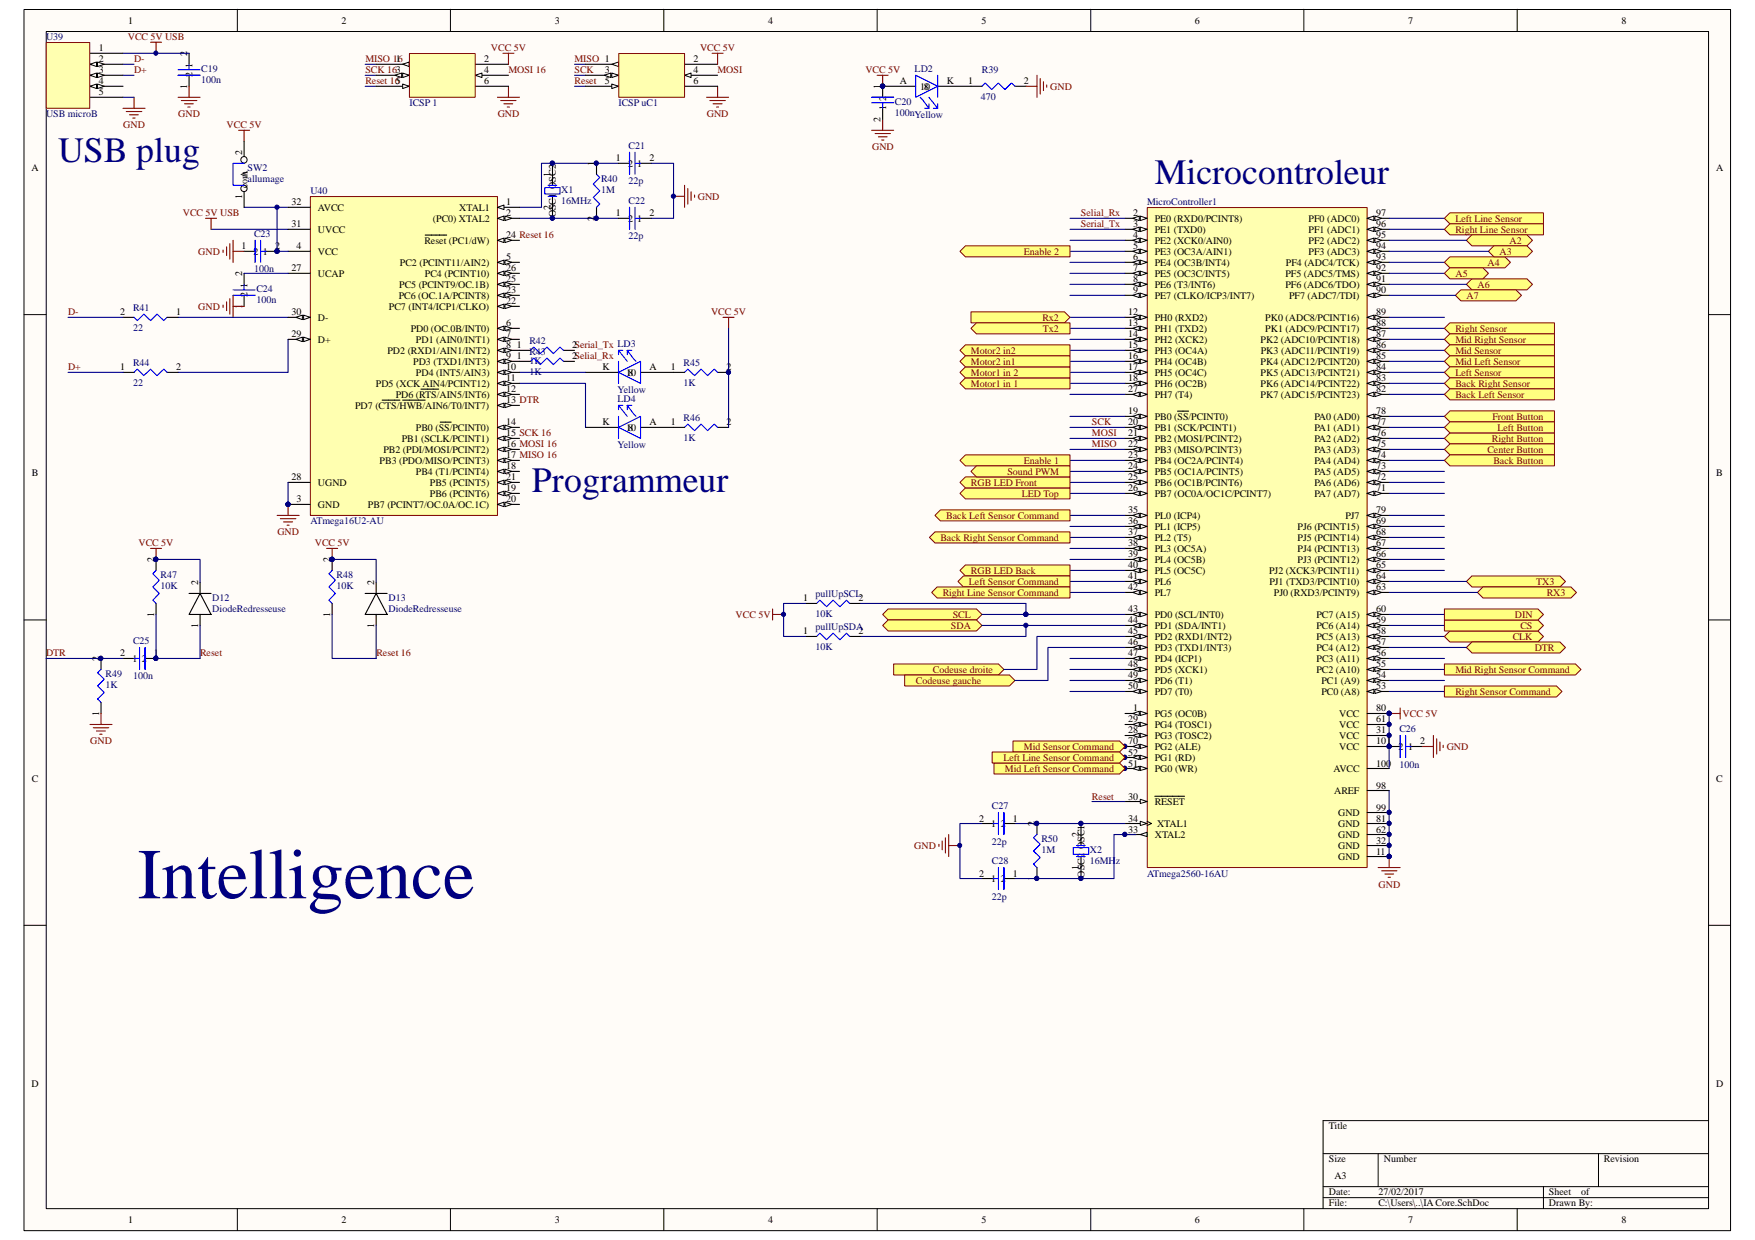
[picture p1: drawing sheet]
<svg xmlns="http://www.w3.org/2000/svg" width="297mm" height="210mm" viewBox="0 0 297 210" stroke-linecap="round" stroke-linejoin="round" font-family="sans-serif">
<defs><g id="words">
<text font-size="12.1" fill="#000080" x="23.3" y="152.1">Intelligence</text>
<g font-size="6.1" fill="#000080">
<text x="9.8" y="27.5">USB plug</text>
<text x="195.5" y="31.2">Microcontroleur</text>
<text x="90" y="83.4">Programmeur</text>
</g>
<g font-size="1.7">
<text x="21.7" y="4">1</text>
<text x="57.8" y="4">2</text>
<text x="93.9" y="4">3</text>
<text x="130" y="4">4</text>
<text x="166.1" y="4">5</text>
<text x="202.2" y="4">6</text>
<text x="238.3" y="4">7</text>
<text x="274.4" y="4">8</text>
<text x="16.7" y="10.5">2</text>
<text x="16.7" y="8.7">1</text>
<text x="31.7" y="9.4" transform="rotate(-90 31.7 9.4)">2</text>
<text x="32.6" y="11.5" transform="rotate(-90 32.6 11.5)">1</text>
<text x="67" y="10.5">1</text>
<text x="82" y="10.5">2</text>
<text x="117.4" y="10.5">2</text>
<text x="16.7" y="14.3">4</text>
<text x="16.7" y="12.4">3</text>
<text x="16.7" y="16.1">5</text>
<text x="31.7" y="15.1" transform="rotate(-90 31.7 15.1)">1</text>
<text x="32.6" y="13" transform="rotate(-90 32.6 13)">2</text>
<text x="82" y="12.4">4</text>
<text x="82" y="14.3">6</text>
<text x="102.4" y="12.4">3</text>
<text x="102.4" y="14.3">5</text>
<text x="117.4" y="12.4">4</text>
<text x="117.4" y="14.3">6</text>
<text x="149.1" y="15" transform="rotate(-90 149.1 15)">1</text>
<text x="150" y="17.1" transform="rotate(-90 150 17.1)">2</text>
<text x="152.3" y="14.3">A</text>
<text x="155.7" y="15.2">10</text>
<text x="156.3" y="15.2">8</text>
<text x="160.2" y="14.3">K</text>
<text x="163.9" y="14.3">1</text>
<text x="173.3" y="14.3">2</text>
<text x="149.1" y="20.7" transform="rotate(-90 149.1 20.7)">2</text>
<text x="150" y="18.6" transform="rotate(-90 150 18.6)">1</text>
<text x="5.3" y="28.9">A</text>
<text x="41" y="26.2" transform="rotate(-90 41 26.2)">2</text>
<text x="93.2" y="29.9" transform="rotate(-90 93.2 29.9)">1</text>
<text x="100.6" y="28" transform="rotate(-90 100.6 28)">1</text>
<text x="104.2" y="27.3">1</text>
<text x="106.3" y="28.2">2</text>
<text x="107.9" y="28.2">1</text>
<text x="109.9" y="27.3">2</text>
<text x="290.4" y="28.9">A</text>
<text x="41" y="33.7" transform="rotate(-90 41 33.7)">1</text>
<text x="41.9" y="31.9" transform="rotate(-90 41.9 31.9)">com</text>
<text x="41.9" y="30.1" transform="rotate(-90 41.9 30.1)">A</text>
<text x="49.4" y="34.8">32</text>
<text x="53.8" y="35.7">AVCC</text>
<text x="77.7" y="35.7">XTAL1</text>
<text x="85.7" y="34.8">1</text>
<text x="93.2" y="35.6" transform="rotate(-90 93.2 35.6)">2</text>
<text x="94.1" y="32" transform="rotate(-90 94.1 32)">OSC2</text>
<text x="49.4" y="38.5">31</text>
<text x="53.8" y="39.4">UVCC</text>
<text x="71.8" y="41.3">Reset (PC1/dW)</text>
<text x="73.3" y="37.5">(PC0) XTAL2</text>
<text x="85.7" y="36.6">2</text>
<text x="85.7" y="40.3">24 Reset 16</text>
<text x="94.1" y="36.8" transform="rotate(-90 94.1 36.8)">OSC1</text>
<text x="100.6" y="37.4" transform="rotate(-90 100.6 37.4)">2</text>
<text x="104.2" y="36.6">1</text>
<text x="106.3" y="37.5">2</text>
<text x="107.9" y="37.5">1</text>
<text x="109.9" y="36.6">2</text>
<text x="191.8" y="40.3">4</text>
<text x="191.8" y="38.5">3</text>
<text x="191.8" y="36.6">2</text>
<text x="195.4" y="41.3">PE2 (XCK0/AIN0)</text>
<text x="195.4" y="39.4">PE1 (TXD0)</text>
<text x="195.4" y="37.5">PE0 (RXD0/PCINT8)</text>
<text x="221.5" y="39.4">PF1 (ADC1)</text>
<text x="221.5" y="41.3">PF2 (ADC2)</text>
<text x="221.5" y="37.5">PF0 (ADC0)</text>
<text x="232.9" y="38.5">96</text>
<text x="232.9" y="40.3">95</text>
<text x="232.9" y="36.6">97</text>
<text x="40.8" y="42.2">1</text>
<text x="41" y="46.7" transform="rotate(-90 41 46.7)">2</text>
<text x="42.9" y="43.1">2</text>
<text x="44.5" y="43.1">1</text>
<text x="46.6" y="42.2">2</text>
<text x="49.4" y="45.9">27</text>
<text x="50.2" y="42.2">4</text>
<text x="53.8" y="43.1">VCC</text>
<text x="53.8" y="46.9">UCAP</text>
<text x="67.7" y="45">PC2 (PCINT11/AIN2)</text>
<text x="71.9" y="46.9">PC4 (PCINT10)</text>
<text x="85.7" y="47.8">25</text>
<text x="85.7" y="44.1">5</text>
<text x="85.7" y="45.9">26</text>
<text x="191.8" y="44.1">6</text>
<text x="191.8" y="45.9">7</text>
<text x="191.8" y="47.8">8</text>
<text x="191.8" y="42.2">5</text>
<text x="195.4" y="45">PE4 (OC3B/INT4)</text>
<text x="195.4" y="46.9">PE5 (OC3C/INT5)</text>
<text x="195.4" y="43.1">PE3 (OC3A/AIN1)</text>
<text x="217.5" y="46.9">PF5 (ADC5/TMS)</text>
<text x="217.6" y="45">PF4 (ADC4/TCK)</text>
<text x="221.5" y="43.1">PF3 (ADC3)</text>
<text x="232.9" y="45.9">92</text>
<text x="232.9" y="47.8">91</text>
<text x="232.9" y="42.2">94</text>
<text x="232.9" y="44.1">93</text>
<text x="20.4" y="53.4">2</text>
<text x="29.8" y="53.4">1</text>
<text x="41" y="52.3" transform="rotate(-90 41 52.3)">1</text>
<text x="41.9" y="50.3" transform="rotate(-90 41.9 50.3)">2</text>
<text x="41.9" y="48.7" transform="rotate(-90 41.9 48.7)">1</text>
<text x="49.4" y="53.4">30</text>
<text x="65.8" y="52.5">PC7 (INT4/ICP1/CLKO)</text>
<text x="67.5" y="50.6">PC6 (OC.1A/PCINT8)</text>
<text x="67.6" y="48.7">PC5 (PCINT9/OC.1B)</text>
<text x="85.7" y="49.7">23</text>
<text x="85.7" y="51.5">22</text>
<text x="191" y="53.4">12</text>
<text x="191.8" y="49.7">9</text>
<text x="195.4" y="48.7">PE6 (T3/INT6)</text>
<text x="195.4" y="50.6">PE7 (CLKO/ICP3/INT7)</text>
<text x="217.5" y="48.7">PF6 (ADC6/TDO)</text>
<text x="218.2" y="50.6">PF7 (ADC7/TDI)</text>
<text x="232.9" y="49.7">90</text>
<text x="232.9" y="53.4">89</text>
<text x="49.4" y="57.1">29</text>
<text x="53.8" y="54.3">D-</text>
<text x="53.8" y="58">D+</text>
<text x="65.6" y="59.9">PD2 (RXD1/AIN1/INT2)</text>
<text x="69.5" y="56.2">PD0 (OC.0B/INT0)</text>
<text x="70.4" y="58">PD1 (AIN0/INT1)</text>
<text x="85.7" y="59">8</text>
<text x="85.7" y="55.2">6</text>
<text x="85.7" y="57.1">7</text>
<text x="87.5" y="59">1</text>
<text x="96.9" y="59">2Serial_Tx LD3</text>
<text x="191" y="57.1">14</text>
<text x="191" y="55.2">13</text>
<text x="191" y="59">15</text>
<text x="195.4" y="58">PH2 (XCK2)</text>
<text x="195.4" y="56.2">PH1 (TXD2)</text>
<text x="195.4" y="54.3">PH0 (RXD2)</text>
<text x="195.4" y="59.9">PH3 (OC4A)</text>
<text x="213.4" y="58">PK2 (ADC10/PCINT18)</text>
<text x="213.4" y="59.9">PK3 (ADC11/PCINT19)</text>
<text x="214.2" y="56.2">PK1 (ADC9/PCINT17)</text>
<text x="214.2" y="54.3">PK0 (ADC8/PCINT16)</text>
<text x="232.9" y="55.2">88</text>
<text x="232.9" y="57.1">87</text>
<text x="232.9" y="59">86</text>
<text x="20.4" y="62.7">1</text>
<text x="29.8" y="62.7">2</text>
<text x="63.6" y="65.5">PD5 (XCK AIN4/PCINT12)</text>
<text x="69.9" y="61.8">PD3 (TXD1/INT3)</text>
<text x="70.4" y="63.6">PD4 (INT5/AIN3)</text>
<text x="85.7" y="60.8">9</text>
<text x="85.7" y="64.6">11</text>
<text x="85.7" y="62.7">10</text>
<text x="87.5" y="60.8">1</text>
<text x="96.9" y="60.8">2Selial_Rx</text>
<text x="102" y="62.7">K</text>
<text x="106" y="63.6">10</text>
<text x="106.3" y="63.6">8</text>
<text x="109.9" y="62.7">A</text>
<text x="113.5" y="62.7">1</text>
<text x="123" y="62.7">2</text>
<text x="191" y="60.8">16</text>
<text x="191" y="62.7">17</text>
<text x="191" y="64.6">18</text>
<text x="195.4" y="61.8">PH4 (OC4B)</text>
<text x="195.4" y="63.6">PH5 (OC4C)</text>
<text x="195.4" y="65.5">PH6 (OC2B)</text>
<text x="213.4" y="63.6">PK5 (ADC13/PCINT21)</text>
<text x="213.4" y="61.8">PK4 (ADC12/PCINT20)</text>
<text x="213.4" y="65.5">PK6 (ADC14/PCINT22)</text>
<text x="232.9" y="62.7">84</text>
<text x="232.9" y="60.8">85</text>
<text x="232.9" y="64.6">83</text>
<text x="60.1" y="69.2">PD7 (CTS/HWB/AIN6/T0/INT7)</text>
<text x="67" y="67.4">PD6 (RTS/AIN5/INT6)</text>
<text x="85.7" y="66.4">12</text>
<text x="85.7" y="68.3">13 DTR</text>
<text x="191" y="70.1">19</text>
<text x="191" y="66.4">27</text>
<text x="195.4" y="71.1">PB0 (SS/PCINT0)</text>
<text x="195.4" y="67.4">PH7 (T4)</text>
<text x="213.4" y="67.4">PK7 (ADC15/PCINT23)</text>
<text x="222.5" y="71.1">PA0 (AD0)</text>
<text x="232.9" y="70.1">78</text>
<text x="232.9" y="66.4">82</text>
<text x="64.9" y="76.7">PB2 (PDI/MOSI/PCINT2)</text>
<text x="68" y="74.8">PB1 (SCLK/PCINT1)</text>
<text x="70.4" y="72.9">PB0 (SS/PCINT0)</text>
<text x="85.7" y="73.9">15 SCK 16</text>
<text x="85.7" y="72">14</text>
<text x="85.7" y="75.7">16 MOSI 16</text>
<text x="85.7" y="77.6">17 MISO 16</text>
<text x="102" y="72">K</text>
<text x="106" y="72.9">10</text>
<text x="106.3" y="72.9">8</text>
<text x="109.9" y="72">A</text>
<text x="113.5" y="72">1</text>
<text x="123" y="72">2</text>
<text x="191" y="73.9">21</text>
<text x="191" y="75.7">22</text>
<text x="191" y="77.6">23</text>
<text x="191" y="72">20</text>
<text x="195.4" y="74.8">PB2 (MOSI/PCINT2)</text>
<text x="195.4" y="76.7">PB3 (MISO/PCINT3)</text>
<text x="195.4" y="72.9">PB1 (SCK/PCINT1)</text>
<text x="222.5" y="76.7">PA3 (AD3)</text>
<text x="222.5" y="72.9">PA1 (AD1)</text>
<text x="222.5" y="74.8">PA2 (AD2)</text>
<text x="232.9" y="77.6">74</text>
<text x="232.9" y="75.7">75</text>
<text x="232.9" y="72">77</text>
<text x="232.9" y="73.9">76</text>
<text x="5.4" y="80.6">B</text>
<text x="49.4" y="81.3">28</text>
<text x="53.8" y="82.3">UGND</text>
<text x="64.3" y="78.5">PB3 (PDO/MISO/PCINT3)</text>
<text x="70.4" y="80.4">PB4 (T1/PCINT4)</text>
<text x="72.8" y="82.3">PB5 (PCINT5)</text>
<text x="85.7" y="81.3">21</text>
<text x="85.7" y="83.2">19</text>
<text x="85.7" y="79.5">18</text>
<text x="191" y="81.3">25</text>
<text x="191" y="79.5">24</text>
<text x="191" y="83.2">26</text>
<text x="195.4" y="82.3">PB6 (OC1B/PCINT6)</text>
<text x="195.4" y="80.4">PB5 (OC1A/PCINT5)</text>
<text x="195.4" y="78.5">PB4 (OC2A/PCINT4)</text>
<text x="222.5" y="78.5">PA4 (AD4)</text>
<text x="222.5" y="80.4">PA5 (AD5)</text>
<text x="222.5" y="82.3">PA6 (AD6)</text>
<text x="232.9" y="83.2">71</text>
<text x="232.9" y="79.5">73</text>
<text x="232.9" y="81.3">72</text>
<text x="290.5" y="80.6">B</text>
<text x="50.2" y="85">3</text>
<text x="53.8" y="86">GND</text>
<text x="62.3" y="86">PB7 (PCINT7/OC.0A/OC.1C)</text>
<text x="72.8" y="84.1">PB6 (PCINT6)</text>
<text x="85.7" y="85">20</text>
<text x="191" y="86.9">35</text>
<text x="191" y="88.8">36</text>
<text x="195.4" y="84.1">PB7 (OC0A/OC1C/PCINT7)</text>
<text x="195.4" y="87.8">PL0 (ICP4)</text>
<text x="195.4" y="89.7">PL1 (ICP5)</text>
<text x="219.6" y="89.7">PJ6 (PCINT15)</text>
<text x="222.5" y="84.1">PA7 (AD7)</text>
<text x="227.7" y="87.8">PJ7</text>
<text x="232.9" y="86.9">79</text>
<text x="232.9" y="88.8">69</text>
<text x="26.1" y="95.1" transform="rotate(-90 26.1 95.1)">2</text>
<text x="55.9" y="95.1" transform="rotate(-90 55.9 95.1)">2</text>
<text x="191" y="90.6">37</text>
<text x="191" y="92.5">38</text>
<text x="191" y="94.4">39</text>
<text x="195.4" y="91.6">PL2 (T5)</text>
<text x="195.4" y="93.4">PL3 (OC5A)</text>
<text x="195.4" y="95.3">PL4 (OC5B)</text>
<text x="219.6" y="91.6">PJ5 (PCINT14)</text>
<text x="219.6" y="95.3">PJ3 (PCINT12)</text>
<text x="219.6" y="93.4">PJ4 (PCINT13)</text>
<text x="232.9" y="90.6">68</text>
<text x="232.9" y="94.4">66</text>
<text x="232.9" y="92.5">67</text>
<text x="33.5" y="99" transform="rotate(-90 33.5 99)">2</text>
<text x="63.3" y="99" transform="rotate(-90 63.3 99)">2</text>
<text x="135.9" y="101.8">1</text>
<text x="145.3" y="101.8">2</text>
<text x="191" y="96.2">40</text>
<text x="191" y="98.1">41</text>
<text x="191" y="99.9">42</text>
<text x="195.4" y="97.2">PL5 (OC5C)</text>
<text x="195.4" y="99">PL6</text>
<text x="195.4" y="100.9">PL7</text>
<text x="214.8" y="97.2">PJ2 (XCK3/PCINT11)</text>
<text x="214.8" y="99">PJ1 (TXD3/PCINT10)</text>
<text x="215.6" y="100.9">PJ0 (RXD3/PCINT9)</text>
<text x="232.9" y="96.2">65</text>
<text x="232.9" y="99.9">63</text>
<text x="232.9" y="98.1">64</text>
<text x="26.1" y="104.5" transform="rotate(-90 26.1 104.5)">1</text>
<text x="33.5" y="106.3" transform="rotate(-90 33.5 106.3)">1</text>
<text x="55.9" y="104.5" transform="rotate(-90 55.9 104.5)">1</text>
<text x="63.3" y="106.3" transform="rotate(-90 63.3 106.3)">1</text>
<text x="135.9" y="107.4">1</text>
<text x="145.3" y="107.4">2</text>
<text x="191" y="107.4">45</text>
<text x="191" y="105.5">44</text>
<text x="191" y="103.7">43</text>
<text x="195.4" y="106.5">PD1 (SDA/INT1)</text>
<text x="195.4" y="104.6">PD0 (SCL/INT0)</text>
<text x="222.8" y="106.5">PC6 (A14)</text>
<text x="222.8" y="104.6">PC7 (A15)</text>
<text x="232.9" y="107.4">58</text>
<text x="232.9" y="105.5">59</text>
<text x="232.9" y="103.7">60</text>
<text x="16.8" y="111.8" transform="rotate(-90 16.8 111.8)">2</text>
<text x="20.4" y="111.1">2</text>
<text x="22.4" y="112.1">1</text>
<text x="24" y="112.1">2</text>
<text x="26" y="111.1">1</text>
<text x="191" y="109.3">46</text>
<text x="191" y="111.1">47</text>
<text x="191" y="113">48</text>
<text x="195.4" y="108.3">PD2 (RXD1/INT2)</text>
<text x="195.4" y="110.2">PD3 (TXD1/INT3)</text>
<text x="195.4" y="112.1">PD4 (ICP1)</text>
<text x="195.4" y="113.9">PD5 (XCK1)</text>
<text x="222.8" y="113.9">PC2 (A10)</text>
<text x="222.8" y="110.2">PC4 (A12)</text>
<text x="222.8" y="108.3">PC5 (A13)</text>
<text x="222.8" y="112.1">PC3 (A11)</text>
<text x="232.9" y="111.1">56</text>
<text x="232.9" y="113">55</text>
<text x="232.9" y="109.3">57</text>
<text x="191" y="114.9">49</text>
<text x="191" y="116.7">50</text>
<text x="195.4" y="115.8">PD6 (T1)</text>
<text x="195.4" y="117.6">PD7 (T0)</text>
<text x="223.6" y="115.8">PC1 (A9)</text>
<text x="223.6" y="117.6">PC0 (A8)</text>
<text x="232.9" y="114.9">54</text>
<text x="232.9" y="116.7">53</text>
<text x="16.8" y="121.2" transform="rotate(-90 16.8 121.2)">1</text>
<text x="191" y="124.2">28</text>
<text x="191" y="122.3">29</text>
<text x="191.8" y="120.4">1</text>
<text x="195.4" y="121.4">PG5 (OC0B)</text>
<text x="195.4" y="125.1">PG3 (TOSC2)</text>
<text x="195.4" y="123.2">PG4 (TOSC1)</text>
<text x="226.6" y="125.1">VCC</text>
<text x="226.6" y="121.4">VCC</text>
<text x="226.6" y="123.2">VCC</text>
<text x="232.9" y="124.2">31</text>
<text x="232.9" y="120.4">80</text>
<text x="232.9" y="122.3">61</text>
<text x="191" y="129.8">51</text>
<text x="191" y="127.9">52</text>
<text x="191" y="126">70</text>
<text x="195.4" y="130.7">PG0 (WR)</text>
<text x="195.4" y="128.8">PG1 (RD)</text>
<text x="195.4" y="127">PG2 (ALE)</text>
<text x="225.7" y="130.7">AVCC</text>
<text x="226.6" y="127">VCC</text>
<text x="232.9" y="129.8">100</text>
<text x="232.9" y="126">101</text>
<text x="236.7" y="127">2</text>
<text x="238.3" y="127">1</text>
<text x="240.4" y="126">2</text>
<text x="5.4" y="132.3">C</text>
<text x="191" y="135.3">30</text>
<text x="195.4" y="136.3">RESET</text>
<text x="225.8" y="134.4">AREF</text>
<text x="232.9" y="133.5">98</text>
<text x="232.9" y="137.2">99</text>
<text x="290.5" y="132.3">C</text>
<text x="165.7" y="139.1">2</text>
<text x="167.8" y="140">1</text>
<text x="169.4" y="140">2</text>
<text x="171.4" y="139.1">1</text>
<text x="175.2" y="139.8" transform="rotate(-90 175.2 139.8)">2</text>
<text x="182.6" y="141.6" transform="rotate(-90 182.6 141.6)">2</text>
<text x="183.6" y="143.7" transform="rotate(-90 183.6 143.7)">OSC1</text>
<text x="191" y="139.1">34</text>
<text x="191" y="140.9">33</text>
<text x="195.4" y="141.9">XTAL2</text>
<text x="195.8" y="140">XTAL1</text>
<text x="226.5" y="143.7">GND</text>
<text x="226.5" y="140">GND</text>
<text x="226.5" y="138.1">GND</text>
<text x="226.5" y="141.9">GND</text>
<text x="232.9" y="142.8">32</text>
<text x="232.9" y="139.1">81</text>
<text x="232.9" y="140.9">62</text>
<text x="165.7" y="148.4">2</text>
<text x="167.8" y="149.3">1</text>
<text x="169.4" y="149.3">2</text>
<text x="171.4" y="148.4">1</text>
<text x="175.2" y="149.2" transform="rotate(-90 175.2 149.2)">1</text>
<text x="182.6" y="147.3" transform="rotate(-90 182.6 147.3)">1</text>
<text x="183.6" y="148.5" transform="rotate(-90 183.6 148.5)">OSC2</text>
<text x="226.5" y="145.6">GND</text>
<text x="232.9" y="144.7">11</text>
<text x="5.3" y="184">D</text>
<text x="290.4" y="184">D</text>
<text x="224.9" y="191.2">Title</text>
<text x="224.9" y="196.8">Size</text>
<text x="234.2" y="196.8">Number</text>
<text x="271.5" y="196.8">Revision</text>
<text x="224.9" y="202.4">Date:</text>
<text x="225.8" y="199.6">A3</text>
<text x="233.3" y="202.4">27/02/2017</text>
<text x="262.2" y="202.4">Sheet</text>
<text x="267.6" y="202.4">of</text>
<text x="21.7" y="207">1</text>
<text x="57.8" y="207">2</text>
<text x="93.9" y="207">3</text>
<text x="130" y="207">4</text>
<text x="166.1" y="207">5</text>
<text x="202.2" y="207">6</text>
<text x="224.9" y="204.2">File:</text>
<text x="233.3" y="204.2">C:\Users\..\IA Core.SchDoc</text>
<text x="238.3" y="207">7</text>
<text x="262.2" y="204.2">Drawn By:</text>
<text x="274.4" y="207">8</text>
</g>
<g font-size="1.7" fill="#000080">
<text x="7.8" y="6.8">U39</text>
<text x="34.1" y="14.1">100n</text>
<text x="34.1" y="12.2">C19</text>
<text x="69.3" y="18">ICSP 1</text>
<text x="104.7" y="18">ICSP uC1</text>
<text x="151.5" y="17.8">C20</text>
<text x="154.8" y="12.2">LD2</text>
<text x="166" y="16.8">470</text>
<text x="166.2" y="12.4">R39</text>
<text x="7.8" y="19.9">USB microB</text>
<text x="151.5" y="19.6">100nYellow</text>
<text x="41.9" y="29">SW2</text>
<text x="106.4" y="25.2">C21</text>
<text x="41.9" y="30.8">allumage</text>
<text x="52.5" y="32.9">U40</text>
<text x="95" y="32.7">X1</text>
<text x="95" y="34.5">16MHz</text>
<text x="101.7" y="32.7">1M</text>
<text x="101.7" y="30.8">R40</text>
<text x="106.4" y="34.5">C22</text>
<text x="106.4" y="31.2">22p</text>
<text x="194.1" y="34.8">MicroController1</text>
<text x="43" y="40.1">C23</text>
<text x="106.4" y="40.5">22p</text>
<text x="43" y="46.1">100n</text>
<text x="22.5" y="52.6">R41</text>
<text x="43.4" y="51.3">100n</text>
<text x="43.4" y="49.4">C24</text>
<text x="22.5" y="56">22</text>
<text x="89.6" y="58.2">R42</text>
<text x="22.5" y="65.3">22</text>
<text x="22.5" y="61.9">R44</text>
<text x="89.6" y="61.6">1K</text>
<text x="89.6" y="63.4">1K</text>
<text x="89.6" y="60.1">R43</text>
<text x="115.7" y="65.3">1K</text>
<text x="115.7" y="61.9">R45</text>
<text x="104.5" y="66.6">Yellow</text>
<text x="104.5" y="68.1">LD4</text>
<text x="115.7" y="71.2">R46</text>
<text x="104.5" y="75.9">Yellow</text>
<text x="115.7" y="74.6">1K</text>
<text x="52.5" y="88.8">ATmega16U2-AU</text>
<text x="27.2" y="99.7">10K</text>
<text x="27.2" y="97.9">R47</text>
<text x="35.9" y="101.8">D12</text>
<text x="57" y="99.7">10K</text>
<text x="57" y="97.9">R48</text>
<text x="65.7" y="101.8">D13</text>
<text x="138" y="101">pullUpSCL</text>
<text x="35.9" y="103.7">DiodeRedresseuse</text>
<text x="65.7" y="103.7">DiodeRedresseuse</text>
<text x="138" y="104.4">10K</text>
<text x="138" y="106.6">pullUpSDA</text>
<text x="22.5" y="109.1">C25</text>
<text x="138" y="110">10K</text>
<text x="17.9" y="116.5">1K</text>
<text x="17.9" y="114.6">R49</text>
<text x="22.5" y="115">100n</text>
<text x="236.9" y="124">C26</text>
<text x="236.9" y="129.9">100n</text>
<text x="167.9" y="137">C27</text>
<text x="167.9" y="143">22p</text>
<text x="176.3" y="142.6">R50</text>
<text x="167.9" y="146.3">C28</text>
<text x="176.3" y="144.4">1M</text>
<text x="184.4" y="144.4">X2</text>
<text x="184.4" y="146.3">16MHz</text>
<text x="194.1" y="148.4">ATmega2560-16AU</text>
<text x="167.9" y="152.3">22p</text>
</g>
<g font-size="1.7" fill="#800000">
<text x="21.6" y="6.8">VCC 5V USB</text>
<text x="22.7" y="10.5">D-</text>
<text x="61.8" y="10.5">MISO 16</text>
<text x="83.1" y="8.7">VCC 5V</text>
<text x="97.2" y="10.5">MISO 1</text>
<text x="118.5" y="8.7">VCC 5V</text>
<text x="22.7" y="12.4">D+</text>
<text x="61.8" y="12.4">SCK 163</text>
<text x="61.8" y="14.3">Reset 165</text>
<text x="86.1" y="12.4">MOSI 16</text>
<text x="97.2" y="12.4">SCK</text>
<text x="97.2" y="14.3">Reset</text>
<text x="121.5" y="12.4">MOSI</text>
<text x="146.5" y="12.4">VCC 5V</text>
<text x="177.8" y="15.2">GND</text>
<text x="20.9" y="21.7">GND</text>
<text x="30.2" y="19.9">GND</text>
<text x="38.4" y="21.7">VCC 5V</text>
<text x="84.2" y="19.9">GND</text>
<text x="119.6" y="19.9">GND</text>
<text x="147.6" y="25.4">GND</text>
<text x="118.1" y="33.8">GND</text>
<text x="30.9" y="36.6">VCC 5V USB</text>
<text x="183" y="38.5">Serial_Tx</text>
<text x="183" y="36.6">Selial_Rx</text>
<text x="246.3" y="37.5">Left Line Sensor</text>
<text x="246.3" y="39.4">Right Line Sensor</text>
<text x="255.5" y="41.3">A2</text>
<text x="33.6" y="43.1">GND</text>
<text x="173.3" y="43.1">Enable 2</text>
<text x="246.3" y="46.9">A5</text>
<text x="251.8" y="45">A4</text>
<text x="253.8" y="43.1">A3</text>
<text x="11.5" y="53.4">D-</text>
<text x="33.6" y="52.5">GND</text>
<text x="120.4" y="53.4">VCC 5V</text>
<text x="248.2" y="50.6">A7</text>
<text x="250.1" y="48.7">A6</text>
<text x="164.3" y="59.9">Motor2 in2</text>
<text x="176.4" y="54.3">Rx2</text>
<text x="176.5" y="56.2">Tx2</text>
<text x="246.3" y="56.2">Right Sensor</text>
<text x="246.3" y="58">Mid Right Sensor</text>
<text x="246.3" y="59.9">Mid Sensor</text>
<text x="11.5" y="62.7">D+</text>
<text x="164.3" y="65.5">Motor1 in 1</text>
<text x="164.3" y="63.6">Motor1 in 2</text>
<text x="164.3" y="61.8">Motor2 in1</text>
<text x="246.3" y="61.8">Mid Left Sensor</text>
<text x="246.3" y="63.6">Left Sensor</text>
<text x="246.3" y="65.5">Back Right Sensor</text>
<text x="246.3" y="67.4">Back Left Sensor</text>
<text x="252.6" y="71.1">Front Button</text>
<text x="184.8" y="75.7">MISO</text>
<text x="184.8" y="72">SCK</text>
<text x="184.8" y="73.9">MOSI</text>
<text x="251.8" y="76.7">Center Button</text>
<text x="252.5" y="74.8">Right Button</text>
<text x="253.4" y="72.9">Left Button</text>
<text x="164.3" y="82.3">RGB LED Front</text>
<text x="170.5" y="80.4">Sound PWM</text>
<text x="173.3" y="78.5">Enable 1</text>
<text x="252.8" y="78.5">Back Button</text>
<text x="160.1" y="87.8">Back Left Sensor Command</text>
<text x="173" y="84.1">LED Top</text>
<text x="23.4" y="92.5">VCC 5V</text>
<text x="46.9" y="90.6">GND</text>
<text x="53.3" y="92.5">VCC 5V</text>
<text x="159.2" y="91.6">Back Right Sensor Command</text>
<text x="159.6" y="100.9">Right Line Sensor Command</text>
<text x="164" y="99">Left Sensor Command</text>
<text x="164.3" y="97.2">RGB LED Back</text>
<text x="260" y="99">TX3</text>
<text x="261.8" y="100.9">RX3</text>
<text x="124.5" y="104.6">VCC 5V</text>
<text x="160.9" y="106.5">SDA</text>
<text x="161.2" y="104.6">SCL</text>
<text x="256.4" y="104.6">DIN</text>
<text x="257.3" y="106.5">CS</text>
<text x="7.8" y="111.1">DTR</text>
<text x="33.9" y="111.1">Reset</text>
<text x="63.7" y="111.1">Reset 16</text>
<text x="157.9" y="113.9">Codeuse droite</text>
<text x="246.3" y="113.9">Mid Right Sensor Command</text>
<text x="256" y="108.3">CLK</text>
<text x="259.8" y="110.2">DTR</text>
<text x="155" y="115.8">Codeuse gauche</text>
<text x="246.3" y="117.6">Right Sensor Command</text>
<text x="237.4" y="121.4">VCC 5V</text>
<text x="15.3" y="126">GND</text>
<text x="169.8" y="128.8">Left Line Sensor Command</text>
<text x="170.1" y="130.7">Mid Left Sensor Command</text>
<text x="173.3" y="127">Mid Sensor Command</text>
<text x="244.9" y="127">GND</text>
<text x="184.8" y="135.3">Reset</text>
<text x="154.7" y="143.7">GND</text>
<text x="233.3" y="150.2">GND</text>
</g>
</g></defs>
<path d="M4.1 1.7h288.8v206.6h-288.8z" fill="#fffcf8"/>
<path d="M4.1 1.6h288.8v206.7h-288.8z" fill="none" stroke="#000" stroke-width=".17"/>
<path d="M7.9 5.4h281.3v199.2h-281.3z" fill="#fffcf8"/>
<g fill="none" stroke="#000" stroke-width=".17">
<path d="M7.8 5.3h281.4v199.3h-281.4zM40.2 1.6v3.7M76.2 1.6v3.7M112.3 1.6v3.7M148.5 1.6v3.7M184.6 1.6v3.7M220.7 1.6v3.7M256.8 1.6v3.7M4.1 53.3h3.7M289.2 53.3h3.7M4.1 104.9h3.7M289.2 104.9h3.7"/>
<path d="M4.1 156.6h3.7M289.2 156.6h3.7M223.9 195.3h65.3M233.3 195.3v5.6M270.5 195.3v5.6M289.2 189.7h-65.3v14.9M40.2 204.6v3.7M76.2 204.6v3.7M112.3 204.6v3.7M148.5 204.6v3.7M184.6 204.6v3.7M220.7 204.6v3.7"/>
<path d="M223.9 200.9h65.3M223.9 202.7h65.3M256.8 204.6v3.7M261.2 200.9v3.7"/>
</g>
<path d="M194.2 35.2h37.2v111.7h-37.2z" fill="#ffffb0"/>
<path d="M194.2 35.1h37.2v111.8h-37.2z" fill="none" stroke="#800000" stroke-width=".17"/>
<path d="M231.4 100.3h3.7" fill="none" stroke="#000" stroke-width=".19"/>
<path d="M231.4 100.3l1.1-.4v.8z" fill="#fffcf8"/>
<path d="M231.4 100.3l1.1-.4v.8z" fill="none" stroke="#000" stroke-width=".17"/>
<path d="M232.7 99.9l1.1 .4-1.1 .4z" fill="#fffcf8"/>
<path d="M232.7 99.9l1.1 .4-1.1 .4z" fill="none" stroke="#000" stroke-width=".17"/>
<path d="M231.4 130.1h3.7M231.4 124.5h3.7" fill="none" stroke="#000" stroke-width=".19"/>
<circle cx="235.1" cy="124.5" r=".35" fill="#000080"/>
<circle cx="235.1" cy="124.5" r=".35" fill="none" stroke="#000080" stroke-width=".17"/>
<path d="M231.4 145h3.7" fill="none" stroke="#000" stroke-width=".19"/>
<circle cx="235.1" cy="145" r=".35" fill="#000080"/>
<circle cx="235.1" cy="145" r=".35" fill="none" stroke="#000080" stroke-width=".17"/>
<path d="M231.4 143.1h3.7" fill="none" stroke="#000" stroke-width=".19"/>
<circle cx="235.1" cy="143.1" r=".35" fill="#000080"/>
<circle cx="235.1" cy="143.1" r=".35" fill="none" stroke="#000080" stroke-width=".17"/>
<path d="M231.4 139.4h3.7" fill="none" stroke="#000" stroke-width=".19"/>
<circle cx="235.1" cy="139.4" r=".35" fill="#000080"/>
<circle cx="235.1" cy="139.4" r=".35" fill="none" stroke="#000080" stroke-width=".17"/>
<path d="M190.4 120.8h3.7" fill="none" stroke="#000" stroke-width=".19"/>
<path d="M193 120.4l1.1 .4-1.1 .3z" fill="#fffcf8"/>
<path d="M193 120.4l1.1 .4-1.1 .3z" fill="none" stroke="#000" stroke-width=".17"/>
<path d="M191.7 120.8l1.1-.4v.7z" fill="#fffcf8"/>
<path d="M191.7 120.8l1.1-.4v.7z" fill="none" stroke="#000" stroke-width=".17"/>
<path d="M190.4 107.7h3.7" fill="none" stroke="#000" stroke-width=".19"/>
<path d="M193 107.4l1.1 .3-1.1 .4z" fill="#fffcf8"/>
<path d="M193 107.4l1.1 .3-1.1 .4z" fill="none" stroke="#000" stroke-width=".17"/>
<path d="M191.7 107.7l1.1-.3v.7z" fill="#fffcf8"/>
<path d="M191.7 107.7l1.1-.3v.7z" fill="none" stroke="#000" stroke-width=".17"/>
<path d="M190.4 135.7h3.7" fill="none" stroke="#000" stroke-width=".19"/>
<path d="M193 135.3l1.1 .4-1.1 .3z" fill="#fffcf8"/>
<path d="M193 135.3l1.1 .4-1.1 .3z" fill="none" stroke="#000" stroke-width=".17"/>
<path d="M231.4 77.9h3.7M195.4 134.8h5.1" fill="none" stroke="#000" stroke-width=".19"/>
<path d="M231.4 77.9l1.1-.3v.7z" fill="#fffcf8"/>
<path d="M231.4 77.9l1.1-.3v.7z" fill="none" stroke="#000" stroke-width=".17"/>
<path d="M232.7 77.6l1.1 .3-1.1 .4z" fill="#fffcf8"/>
<path d="M232.7 77.6l1.1 .3-1.1 .4z" fill="none" stroke="#000" stroke-width=".17"/>
<path d="M231.4 83.5h3.7" fill="none" stroke="#000" stroke-width=".19"/>
<path d="M231.4 83.5l1.1-.4v.8z" fill="#fffcf8"/>
<path d="M231.4 83.5l1.1-.4v.8z" fill="none" stroke="#000" stroke-width=".17"/>
<path d="M232.7 83.1l1.1 .4-1.1 .4z" fill="#fffcf8"/>
<path d="M232.7 83.1l1.1 .4-1.1 .4z" fill="none" stroke="#000" stroke-width=".17"/>
<path d="M231.4 79.8h3.7" fill="none" stroke="#000" stroke-width=".19"/>
<path d="M231.4 79.8l1.1-.4v.8z" fill="#fffcf8"/>
<path d="M231.4 79.8l1.1-.4v.8z" fill="none" stroke="#000" stroke-width=".17"/>
<path d="M232.7 79.4l1.1 .4-1.1 .4z" fill="#fffcf8"/>
<path d="M232.7 79.4l1.1 .4-1.1 .4z" fill="none" stroke="#000" stroke-width=".17"/>
<path d="M231.4 120.8h3.7" fill="none" stroke="#000" stroke-width=".19"/>
<circle cx="235.1" cy="120.8" r=".35" fill="#000080"/>
<circle cx="235.1" cy="120.8" r=".35" fill="none" stroke="#000080" stroke-width=".17"/>
<path d="M190.4 139.4h3.7" fill="none" stroke="#000" stroke-width=".19"/>
<path d="M194.1 139l.8 .4-.8 .3" fill="none" stroke="#000" stroke-width=".17"/>
<path d="M193 139l1.1 .4-1.1 .3z" fill="#fffcf8"/>
<path d="M193 139l1.1 .4-1.1 .3z" fill="none" stroke="#000" stroke-width=".17"/>
<path d="M231.4 115.2h3.7" fill="none" stroke="#000" stroke-width=".19"/>
<path d="M231.4 115.2l1.1-.4v.7z" fill="#fffcf8"/>
<path d="M231.4 115.2l1.1-.4v.7z" fill="none" stroke="#000" stroke-width=".17"/>
<path d="M232.7 114.8l1.1 .4-1.1 .3z" fill="#fffcf8"/>
<path d="M232.7 114.8l1.1 .4-1.1 .3z" fill="none" stroke="#000" stroke-width=".17"/>
<path d="M231.4 113.3h3.7" fill="none" stroke="#000" stroke-width=".19"/>
<path d="M231.4 113.3l1.1-.4v.8z" fill="#fffcf8"/>
<path d="M231.4 113.3l1.1-.4v.8z" fill="none" stroke="#000" stroke-width=".17"/>
<path d="M232.7 112.9l1.1 .4-1.1 .4z" fill="#fffcf8"/>
<path d="M232.7 112.9l1.1 .4-1.1 .4z" fill="none" stroke="#000" stroke-width=".17"/>
<path d="M231.4 111.5h3.7" fill="none" stroke="#000" stroke-width=".19"/>
<path d="M231.4 111.5l1.1-.4v.7z" fill="#fffcf8"/>
<path d="M231.4 111.5l1.1-.4v.7z" fill="none" stroke="#000" stroke-width=".17"/>
<path d="M232.7 111.1l1.1 .4-1.1 .3z" fill="#fffcf8"/>
<path d="M232.7 111.1l1.1 .4-1.1 .3z" fill="none" stroke="#000" stroke-width=".17"/>
<path d="M231.4 109.6h3.7" fill="none" stroke="#000" stroke-width=".19"/>
<path d="M231.4 109.6l1.1-.4v.7z" fill="#fffcf8"/>
<path d="M231.4 109.6l1.1-.4v.7z" fill="none" stroke="#000" stroke-width=".17"/>
<path d="M232.7 109.2l1.1 .4-1.1 .3z" fill="#fffcf8"/>
<path d="M232.7 109.2l1.1 .4-1.1 .3z" fill="none" stroke="#000" stroke-width=".17"/>
<path d="M231.4 107.7h3.7" fill="none" stroke="#000" stroke-width=".19"/>
<path d="M231.4 107.7l1.1-.3v.7z" fill="#fffcf8"/>
<path d="M231.4 107.7l1.1-.3v.7z" fill="none" stroke="#000" stroke-width=".17"/>
<path d="M232.7 107.4l1.1 .3-1.1 .4z" fill="#fffcf8"/>
<path d="M232.7 107.4l1.1 .3-1.1 .4z" fill="none" stroke="#000" stroke-width=".17"/>
<path d="M231.4 91h3.7" fill="none" stroke="#000" stroke-width=".19"/>
<path d="M231.4 91l1.1-.4v.8z" fill="#fffcf8"/>
<path d="M231.4 91l1.1-.4v.8z" fill="none" stroke="#000" stroke-width=".17"/>
<path d="M232.7 90.6l1.1 .4-1.1 .4z" fill="#fffcf8"/>
<path d="M232.7 90.6l1.1 .4-1.1 .4z" fill="none" stroke="#000" stroke-width=".17"/>
<path d="M231.4 89.1h3.7" fill="none" stroke="#000" stroke-width=".19"/>
<path d="M231.4 89.1l1.1-.4v.8z" fill="#fffcf8"/>
<path d="M231.4 89.1l1.1-.4v.8z" fill="none" stroke="#000" stroke-width=".17"/>
<path d="M232.7 88.7l1.1 .4-1.1 .4z" fill="#fffcf8"/>
<path d="M232.7 88.7l1.1 .4-1.1 .4z" fill="none" stroke="#000" stroke-width=".17"/>
<path d="M190.4 105.9h3.7M231.4 133.8h3.7" fill="none" stroke="#000" stroke-width=".19"/>
<path d="M193 105.5l1.1 .4-1.1 .4z" fill="#fffcf8"/>
<path d="M193 105.5l1.1 .4-1.1 .4z" fill="none" stroke="#000" stroke-width=".17"/>
<path d="M191.7 105.9l1.1-.4v.8z" fill="#fffcf8"/>
<path d="M191.7 105.9l1.1-.4v.8z" fill="none" stroke="#000" stroke-width=".17"/>
<path d="M190.4 81.7h3.7" fill="none" stroke="#000" stroke-width=".19"/>
<path d="M193 81.3l1.1 .4-1.1 .3z" fill="#fffcf8"/>
<path d="M193 81.3l1.1 .4-1.1 .3z" fill="none" stroke="#000" stroke-width=".17"/>
<path d="M191.7 81.7l1.1-.4v.7z" fill="#fffcf8"/>
<path d="M191.7 81.7l1.1-.4v.7z" fill="none" stroke="#000" stroke-width=".17"/>
<path d="M190.4 109.6h3.7" fill="none" stroke="#000" stroke-width=".19"/>
<path d="M193 109.2l1.1 .4-1.1 .3z" fill="#fffcf8"/>
<path d="M193 109.2l1.1 .4-1.1 .3z" fill="none" stroke="#000" stroke-width=".17"/>
<path d="M191.7 109.6l1.1-.4v.7z" fill="#fffcf8"/>
<path d="M191.7 109.6l1.1-.4v.7z" fill="none" stroke="#000" stroke-width=".17"/>
<path d="M190.4 111.5h3.7" fill="none" stroke="#000" stroke-width=".19"/>
<path d="M193 111.1l1.1 .4-1.1 .3z" fill="#fffcf8"/>
<path d="M193 111.1l1.1 .4-1.1 .3z" fill="none" stroke="#000" stroke-width=".17"/>
<path d="M191.7 111.5l1.1-.4v.7z" fill="#fffcf8"/>
<path d="M191.7 111.5l1.1-.4v.7z" fill="none" stroke="#000" stroke-width=".17"/>
<path d="M190.4 113.3h3.7" fill="none" stroke="#000" stroke-width=".19"/>
<path d="M193 112.9l1.1 .4-1.1 .4z" fill="#fffcf8"/>
<path d="M193 112.9l1.1 .4-1.1 .4z" fill="none" stroke="#000" stroke-width=".17"/>
<path d="M191.7 113.3l1.1-.4v.8z" fill="#fffcf8"/>
<path d="M191.7 113.3l1.1-.4v.8z" fill="none" stroke="#000" stroke-width=".17"/>
<path d="M190.4 115.2h3.7" fill="none" stroke="#000" stroke-width=".19"/>
<path d="M193 114.8l1.1 .4-1.1 .3z" fill="#fffcf8"/>
<path d="M193 114.8l1.1 .4-1.1 .3z" fill="none" stroke="#000" stroke-width=".17"/>
<path d="M191.7 115.2l1.1-.4v.7z" fill="#fffcf8"/>
<path d="M191.7 115.2l1.1-.4v.7z" fill="none" stroke="#000" stroke-width=".17"/>
<path d="M190.4 117.1h3.7" fill="none" stroke="#000" stroke-width=".19"/>
<path d="M193 116.7l1.1 .4-1.1 .3z" fill="#fffcf8"/>
<path d="M193 116.7l1.1 .4-1.1 .3z" fill="none" stroke="#000" stroke-width=".17"/>
<path d="M191.7 117.1l1.1-.4v.7z" fill="#fffcf8"/>
<path d="M191.7 117.1l1.1-.4v.7z" fill="none" stroke="#000" stroke-width=".17"/>
<path d="M231.4 38.8h3.7" fill="none" stroke="#000" stroke-width=".19"/>
<path d="M231.4 38.8l1.1-.4v.8z" fill="#fffcf8"/>
<path d="M231.4 38.8l1.1-.4v.8z" fill="none" stroke="#000" stroke-width=".17"/>
<path d="M232.7 38.4l1.1 .4-1.1 .4z" fill="#fffcf8"/>
<path d="M232.7 38.4l1.1 .4-1.1 .4z" fill="none" stroke="#000" stroke-width=".17"/>
<path d="M231.4 40.7h3.7" fill="none" stroke="#000" stroke-width=".19"/>
<path d="M231.4 40.7l1.1-.4v.8z" fill="#fffcf8"/>
<path d="M231.4 40.7l1.1-.4v.8z" fill="none" stroke="#000" stroke-width=".17"/>
<path d="M232.7 40.3l1.1 .4-1.1 .4z" fill="#fffcf8"/>
<path d="M232.7 40.3l1.1 .4-1.1 .4z" fill="none" stroke="#000" stroke-width=".17"/>
<path d="M231.4 117.1h3.7" fill="none" stroke="#000" stroke-width=".19"/>
<path d="M231.4 117.1l1.1-.4v.7z" fill="#fffcf8"/>
<path d="M231.4 117.1l1.1-.4v.7z" fill="none" stroke="#000" stroke-width=".17"/>
<path d="M232.7 116.7l1.1 .4-1.1 .3z" fill="#fffcf8"/>
<path d="M232.7 116.7l1.1 .4-1.1 .3z" fill="none" stroke="#000" stroke-width=".17"/>
<path d="M231.4 76.1h3.7" fill="none" stroke="#000" stroke-width=".19"/>
<path d="M231.4 76.1l1.1-.4v.8z" fill="#fffcf8"/>
<path d="M231.4 76.1l1.1-.4v.8z" fill="none" stroke="#000" stroke-width=".17"/>
<path d="M232.7 75.7l1.1 .4-1.1 .4z" fill="#fffcf8"/>
<path d="M232.7 75.7l1.1 .4-1.1 .4z" fill="none" stroke="#000" stroke-width=".17"/>
<path d="M231.4 44.4h3.7" fill="none" stroke="#000" stroke-width=".19"/>
<path d="M231.4 44.4l1.1-.4v.8z" fill="#fffcf8"/>
<path d="M231.4 44.4l1.1-.4v.8z" fill="none" stroke="#000" stroke-width=".17"/>
<path d="M232.7 44l1.1 .4-1.1 .4z" fill="#fffcf8"/>
<path d="M232.7 44l1.1 .4-1.1 .4z" fill="none" stroke="#000" stroke-width=".17"/>
<path d="M231.4 46.3h3.7" fill="none" stroke="#000" stroke-width=".19"/>
<path d="M231.4 46.3l1.1-.4v.8z" fill="#fffcf8"/>
<path d="M231.4 46.3l1.1-.4v.8z" fill="none" stroke="#000" stroke-width=".17"/>
<path d="M232.7 45.9l1.1 .4-1.1 .4z" fill="#fffcf8"/>
<path d="M232.7 45.9l1.1 .4-1.1 .4z" fill="none" stroke="#000" stroke-width=".17"/>
<path d="M231.4 48.1h3.7" fill="none" stroke="#000" stroke-width=".19"/>
<path d="M231.4 48.1l1.1-.3v.7z" fill="#fffcf8"/>
<path d="M231.4 48.1l1.1-.3v.7z" fill="none" stroke="#000" stroke-width=".17"/>
<path d="M232.7 47.8l1.1 .3-1.1 .4z" fill="#fffcf8"/>
<path d="M232.7 47.8l1.1 .3-1.1 .4z" fill="none" stroke="#000" stroke-width=".17"/>
<path d="M231.4 50h3.7" fill="none" stroke="#000" stroke-width=".19"/>
<path d="M231.4 50l1.1-.4v.8z" fill="#fffcf8"/>
<path d="M231.4 50l1.1-.4v.8z" fill="none" stroke="#000" stroke-width=".17"/>
<path d="M232.7 49.6l1.1 .4-1.1 .4z" fill="#fffcf8"/>
<path d="M232.7 49.6l1.1 .4-1.1 .4z" fill="none" stroke="#000" stroke-width=".17"/>
<path d="M190.4 130.1h3.7" fill="none" stroke="#000" stroke-width=".19"/>
<path d="M193 129.7l1.1 .4-1.1 .3z" fill="#fffcf8"/>
<path d="M193 129.7l1.1 .4-1.1 .3z" fill="none" stroke="#000" stroke-width=".17"/>
<path d="M191.7 130.1l1.1-.4v.7z" fill="#fffcf8"/>
<path d="M191.7 130.1l1.1-.4v.7z" fill="none" stroke="#000" stroke-width=".17"/>
<circle cx="190.4" cy="130.1" r=".35" fill="#000080"/>
<circle cx="190.4" cy="130.1" r=".35" fill="none" stroke="#000080" stroke-width=".17"/>
<path d="M190.4 128.2h3.7" fill="none" stroke="#000" stroke-width=".19"/>
<path d="M193 127.8l1.1 .4-1.1 .4z" fill="#fffcf8"/>
<path d="M193 127.8l1.1 .4-1.1 .4z" fill="none" stroke="#000" stroke-width=".17"/>
<path d="M191.7 128.2l1.1-.4v.8z" fill="#fffcf8"/>
<path d="M191.7 128.2l1.1-.4v.8z" fill="none" stroke="#000" stroke-width=".17"/>
<circle cx="190.4" cy="128.2" r=".35" fill="#000080"/>
<circle cx="190.4" cy="128.2" r=".35" fill="none" stroke="#000080" stroke-width=".17"/>
<path d="M190.4 126.4h3.7" fill="none" stroke="#000" stroke-width=".19"/>
<path d="M193 126l1.1 .4-1.1 .3z" fill="#fffcf8"/>
<path d="M193 126l1.1 .4-1.1 .3z" fill="none" stroke="#000" stroke-width=".17"/>
<path d="M191.7 126.4l1.1-.4v.7z" fill="#fffcf8"/>
<path d="M191.7 126.4l1.1-.4v.7z" fill="none" stroke="#000" stroke-width=".17"/>
<circle cx="190.4" cy="126.3" r=".35" fill="#000080"/>
<circle cx="190.4" cy="126.3" r=".35" fill="none" stroke="#000080" stroke-width=".17"/>
<path d="M231.4 81.7h3.7" fill="none" stroke="#000" stroke-width=".19"/>
<path d="M231.4 81.7l1.1-.4v.7z" fill="#fffcf8"/>
<path d="M231.4 81.7l1.1-.4v.7z" fill="none" stroke="#000" stroke-width=".17"/>
<path d="M232.7 81.3l1.1 .4-1.1 .3z" fill="#fffcf8"/>
<path d="M232.7 81.3l1.1 .4-1.1 .3z" fill="none" stroke="#000" stroke-width=".17"/>
<path d="M190.4 104h3.7" fill="none" stroke="#000" stroke-width=".19"/>
<path d="M193 103.6l1.1 .4-1.1 .4z" fill="#fffcf8"/>
<path d="M193 103.6l1.1 .4-1.1 .4z" fill="none" stroke="#000" stroke-width=".17"/>
<path d="M191.7 104l1.1-.4v.8z" fill="#fffcf8"/>
<path d="M191.7 104l1.1-.4v.8z" fill="none" stroke="#000" stroke-width=".17"/>
<path d="M190.4 57.4h3.7" fill="none" stroke="#000" stroke-width=".19"/>
<path d="M193 57.1l1.1 .3-1.1 .4z" fill="#fffcf8"/>
<path d="M193 57.1l1.1 .3-1.1 .4z" fill="none" stroke="#000" stroke-width=".17"/>
<path d="M191.7 57.4l1.1-.3v.7z" fill="#fffcf8"/>
<path d="M191.7 57.4l1.1-.3v.7z" fill="none" stroke="#000" stroke-width=".17"/>
<path d="M190.4 91h3.7" fill="none" stroke="#000" stroke-width=".19"/>
<path d="M193 90.6l1.1 .4-1.1 .4z" fill="#fffcf8"/>
<path d="M193 90.6l1.1 .4-1.1 .4z" fill="none" stroke="#000" stroke-width=".17"/>
<path d="M191.7 91l1.1-.4v.8z" fill="#fffcf8"/>
<path d="M191.7 91l1.1-.4v.8z" fill="none" stroke="#000" stroke-width=".17"/>
<path d="M190.4 92.8h3.7" fill="none" stroke="#000" stroke-width=".19"/>
<path d="M193 92.5l1.1 .3-1.1 .4z" fill="#fffcf8"/>
<path d="M193 92.5l1.1 .3-1.1 .4z" fill="none" stroke="#000" stroke-width=".17"/>
<path d="M191.7 92.8l1.1-.3v.7z" fill="#fffcf8"/>
<path d="M191.7 92.8l1.1-.3v.7z" fill="none" stroke="#000" stroke-width=".17"/>
<path d="M190.4 94.7h3.7" fill="none" stroke="#000" stroke-width=".19"/>
<path d="M193 94.3l1.1 .4-1.1 .4z" fill="#fffcf8"/>
<path d="M193 94.3l1.1 .4-1.1 .4z" fill="none" stroke="#000" stroke-width=".17"/>
<path d="M191.7 94.7l1.1-.4v.8z" fill="#fffcf8"/>
<path d="M191.7 94.7l1.1-.4v.8z" fill="none" stroke="#000" stroke-width=".17"/>
<path d="M190.4 96.6h3.7" fill="none" stroke="#000" stroke-width=".19"/>
<path d="M193 96.2l1.1 .4-1.1 .3z" fill="#fffcf8"/>
<path d="M193 96.2l1.1 .4-1.1 .3z" fill="none" stroke="#000" stroke-width=".17"/>
<path d="M191.7 96.6l1.1-.4v.7z" fill="#fffcf8"/>
<path d="M191.7 96.6l1.1-.4v.7z" fill="none" stroke="#000" stroke-width=".17"/>
<path d="M190.4 98.4h3.7" fill="none" stroke="#000" stroke-width=".19"/>
<path d="M193 98l1.1 .4-1.1 .4z" fill="#fffcf8"/>
<path d="M193 98l1.1 .4-1.1 .4z" fill="none" stroke="#000" stroke-width=".17"/>
<path d="M191.7 98.4l1.1-.4v.8z" fill="#fffcf8"/>
<path d="M191.7 98.4l1.1-.4v.8z" fill="none" stroke="#000" stroke-width=".17"/>
<path d="M231.4 126.4h3.7" fill="none" stroke="#000" stroke-width=".19"/>
<circle cx="235.1" cy="126.3" r=".35" fill="#000080"/>
<circle cx="235.1" cy="126.3" r=".35" fill="none" stroke="#000080" stroke-width=".17"/>
<path d="M190.4 141.3h3.7" fill="none" stroke="#000" stroke-width=".19"/>
<path d="M193 141.3l1.1-.4v.7z" fill="#fffcf8"/>
<path d="M193 141.3l1.1-.4v.7z" fill="none" stroke="#000" stroke-width=".17"/>
<circle cx="190.4" cy="141.2" r=".35" fill="#000080"/>
<circle cx="190.4" cy="141.2" r=".35" fill="none" stroke="#000080" stroke-width=".17"/>
<path d="M190.4 124.5h3.7" fill="none" stroke="#000" stroke-width=".19"/>
<path d="M193 124.1l1.1 .4-1.1 .3z" fill="#fffcf8"/>
<path d="M193 124.1l1.1 .4-1.1 .3z" fill="none" stroke="#000" stroke-width=".17"/>
<path d="M191.7 124.5l1.1-.4v.7z" fill="#fffcf8"/>
<path d="M191.7 124.5l1.1-.4v.7z" fill="none" stroke="#000" stroke-width=".17"/>
<path d="M190.4 79.8h3.7" fill="none" stroke="#000" stroke-width=".19"/>
<path d="M193 79.4l1.1 .4-1.1 .4z" fill="#fffcf8"/>
<path d="M193 79.4l1.1 .4-1.1 .4z" fill="none" stroke="#000" stroke-width=".17"/>
<path d="M191.7 79.8l1.1-.4v.8z" fill="#fffcf8"/>
<path d="M191.7 79.8l1.1-.4v.8z" fill="none" stroke="#000" stroke-width=".17"/>
<path d="M231.4 42.5h3.7" fill="none" stroke="#000" stroke-width=".19"/>
<path d="M231.4 42.5l1.1-.3v.7z" fill="#fffcf8"/>
<path d="M231.4 42.5l1.1-.3v.7z" fill="none" stroke="#000" stroke-width=".17"/>
<path d="M232.7 42.2l1.1 .3-1.1 .4z" fill="#fffcf8"/>
<path d="M232.7 42.2l1.1 .3-1.1 .4z" fill="none" stroke="#000" stroke-width=".17"/>
<path d="M231.4 72.3h3.7" fill="none" stroke="#000" stroke-width=".19"/>
<path d="M231.4 72.3l1.1-.3v.7z" fill="#fffcf8"/>
<path d="M231.4 72.3l1.1-.3v.7z" fill="none" stroke="#000" stroke-width=".17"/>
<path d="M232.7 72l1.1 .3-1.1 .4z" fill="#fffcf8"/>
<path d="M232.7 72l1.1 .3-1.1 .4z" fill="none" stroke="#000" stroke-width=".17"/>
<path d="M231.4 74.2h3.7" fill="none" stroke="#000" stroke-width=".19"/>
<path d="M231.4 74.2l1.1-.4v.8z" fill="#fffcf8"/>
<path d="M231.4 74.2l1.1-.4v.8z" fill="none" stroke="#000" stroke-width=".17"/>
<path d="M232.7 73.8l1.1 .4-1.1 .4z" fill="#fffcf8"/>
<path d="M232.7 73.8l1.1 .4-1.1 .4z" fill="none" stroke="#000" stroke-width=".17"/>
<path d="M190.4 44.4h3.7" fill="none" stroke="#000" stroke-width=".19"/>
<path d="M193 44l1.1 .4-1.1 .4z" fill="#fffcf8"/>
<path d="M193 44l1.1 .4-1.1 .4z" fill="none" stroke="#000" stroke-width=".17"/>
<path d="M191.7 44.4l1.1-.4v.8z" fill="#fffcf8"/>
<path d="M191.7 44.4l1.1-.4v.8z" fill="none" stroke="#000" stroke-width=".17"/>
<path d="M190.4 46.3h3.7" fill="none" stroke="#000" stroke-width=".19"/>
<path d="M193 45.9l1.1 .4-1.1 .4z" fill="#fffcf8"/>
<path d="M193 45.9l1.1 .4-1.1 .4z" fill="none" stroke="#000" stroke-width=".17"/>
<path d="M191.7 46.3l1.1-.4v.8z" fill="#fffcf8"/>
<path d="M191.7 46.3l1.1-.4v.8z" fill="none" stroke="#000" stroke-width=".17"/>
<path d="M190.4 48.1h3.7" fill="none" stroke="#000" stroke-width=".19"/>
<path d="M193 47.8l1.1 .3-1.1 .4z" fill="#fffcf8"/>
<path d="M193 47.8l1.1 .3-1.1 .4z" fill="none" stroke="#000" stroke-width=".17"/>
<path d="M191.7 48.1l1.1-.3v.7z" fill="#fffcf8"/>
<path d="M191.7 48.1l1.1-.3v.7z" fill="none" stroke="#000" stroke-width=".17"/>
<path d="M190.4 50h3.7" fill="none" stroke="#000" stroke-width=".19"/>
<path d="M193 49.6l1.1 .4-1.1 .4z" fill="#fffcf8"/>
<path d="M193 49.6l1.1 .4-1.1 .4z" fill="none" stroke="#000" stroke-width=".17"/>
<path d="M191.7 50l1.1-.4v.8z" fill="#fffcf8"/>
<path d="M191.7 50l1.1-.4v.8z" fill="none" stroke="#000" stroke-width=".17"/>
<path d="M231.4 94.7h3.7" fill="none" stroke="#000" stroke-width=".19"/>
<path d="M231.4 94.7l1.1-.4v.8z" fill="#fffcf8"/>
<path d="M231.4 94.7l1.1-.4v.8z" fill="none" stroke="#000" stroke-width=".17"/>
<path d="M232.7 94.3l1.1 .4-1.1 .4z" fill="#fffcf8"/>
<path d="M232.7 94.3l1.1 .4-1.1 .4z" fill="none" stroke="#000" stroke-width=".17"/>
<path d="M231.4 63h3.7" fill="none" stroke="#000" stroke-width=".19"/>
<path d="M231.4 63l1.1-.3v.7z" fill="#fffcf8"/>
<path d="M231.4 63l1.1-.3v.7z" fill="none" stroke="#000" stroke-width=".17"/>
<path d="M232.7 62.7l1.1 .3-1.1 .4z" fill="#fffcf8"/>
<path d="M232.7 62.7l1.1 .3-1.1 .4z" fill="none" stroke="#000" stroke-width=".17"/>
<path d="M231.4 61.2h3.7" fill="none" stroke="#000" stroke-width=".19"/>
<path d="M231.4 61.2l1.1-.4v.8z" fill="#fffcf8"/>
<path d="M231.4 61.2l1.1-.4v.8z" fill="none" stroke="#000" stroke-width=".17"/>
<path d="M232.7 60.8l1.1 .4-1.1 .4z" fill="#fffcf8"/>
<path d="M232.7 60.8l1.1 .4-1.1 .4z" fill="none" stroke="#000" stroke-width=".17"/>
<path d="M231.4 59.3h3.7" fill="none" stroke="#000" stroke-width=".19"/>
<path d="M231.4 59.3l1.1-.4v.8z" fill="#fffcf8"/>
<path d="M231.4 59.3l1.1-.4v.8z" fill="none" stroke="#000" stroke-width=".17"/>
<path d="M232.7 58.9l1.1 .4-1.1 .4z" fill="#fffcf8"/>
<path d="M232.7 58.9l1.1 .4-1.1 .4z" fill="none" stroke="#000" stroke-width=".17"/>
<path d="M190.4 74.2h3.7" fill="none" stroke="#000" stroke-width=".19"/>
<path d="M193 73.8l1.1 .4-1.1 .4z" fill="#fffcf8"/>
<path d="M193 73.8l1.1 .4-1.1 .4z" fill="none" stroke="#000" stroke-width=".17"/>
<path d="M191.7 74.2l1.1-.4v.8z" fill="#fffcf8"/>
<path d="M191.7 74.2l1.1-.4v.8z" fill="none" stroke="#000" stroke-width=".17"/>
<path d="M190.4 76.1h3.7" fill="none" stroke="#000" stroke-width=".19"/>
<path d="M193 75.7l1.1 .4-1.1 .4z" fill="#fffcf8"/>
<path d="M193 75.7l1.1 .4-1.1 .4z" fill="none" stroke="#000" stroke-width=".17"/>
<path d="M191.7 76.1l1.1-.4v.8z" fill="#fffcf8"/>
<path d="M191.7 76.1l1.1-.4v.8z" fill="none" stroke="#000" stroke-width=".17"/>
<path d="M190.4 77.9h3.7" fill="none" stroke="#000" stroke-width=".19"/>
<path d="M193 77.6l1.1 .3-1.1 .4z" fill="#fffcf8"/>
<path d="M193 77.6l1.1 .3-1.1 .4z" fill="none" stroke="#000" stroke-width=".17"/>
<path d="M191.7 77.9l1.1-.3v.7z" fill="#fffcf8"/>
<path d="M191.7 77.9l1.1-.3v.7z" fill="none" stroke="#000" stroke-width=".17"/>
<path d="M231.4 70.5h3.7" fill="none" stroke="#000" stroke-width=".19"/>
<path d="M231.4 70.5l1.1-.4v.8z" fill="#fffcf8"/>
<path d="M231.4 70.5l1.1-.4v.8z" fill="none" stroke="#000" stroke-width=".17"/>
<path d="M232.7 70.1l1.1 .4-1.1 .4z" fill="#fffcf8"/>
<path d="M232.7 70.1l1.1 .4-1.1 .4z" fill="none" stroke="#000" stroke-width=".17"/>
<path d="M231.4 137.5h3.7" fill="none" stroke="#000" stroke-width=".19"/>
<circle cx="235.1" cy="137.5" r=".35" fill="#000080"/>
<circle cx="235.1" cy="137.5" r=".35" fill="none" stroke="#000080" stroke-width=".17"/>
<path d="M231.4 57.4h3.7" fill="none" stroke="#000" stroke-width=".19"/>
<path d="M231.4 57.4l1.1-.3v.7z" fill="#fffcf8"/>
<path d="M231.4 57.4l1.1-.3v.7z" fill="none" stroke="#000" stroke-width=".17"/>
<path d="M232.7 57.1l1.1 .3-1.1 .4z" fill="#fffcf8"/>
<path d="M232.7 57.1l1.1 .3-1.1 .4z" fill="none" stroke="#000" stroke-width=".17"/>
<path d="M231.4 96.6h3.7" fill="none" stroke="#000" stroke-width=".19"/>
<path d="M231.4 96.6l1.1-.4v.7z" fill="#fffcf8"/>
<path d="M231.4 96.6l1.1-.4v.7z" fill="none" stroke="#000" stroke-width=".17"/>
<path d="M232.7 96.2l1.1 .4-1.1 .3z" fill="#fffcf8"/>
<path d="M232.7 96.2l1.1 .4-1.1 .3z" fill="none" stroke="#000" stroke-width=".17"/>
<path d="M231.4 98.4h3.7" fill="none" stroke="#000" stroke-width=".19"/>
<path d="M231.4 98.4l1.1-.4v.8z" fill="#fffcf8"/>
<path d="M231.4 98.4l1.1-.4v.8z" fill="none" stroke="#000" stroke-width=".17"/>
<path d="M232.7 98l1.1 .4-1.1 .4z" fill="#fffcf8"/>
<path d="M232.7 98l1.1 .4-1.1 .4z" fill="none" stroke="#000" stroke-width=".17"/>
<path d="M190.4 122.6h3.7" fill="none" stroke="#000" stroke-width=".19"/>
<path d="M193 122.3l1.1 .3-1.1 .4z" fill="#fffcf8"/>
<path d="M193 122.3l1.1 .3-1.1 .4z" fill="none" stroke="#000" stroke-width=".17"/>
<path d="M191.7 122.6l1.1-.3v.7z" fill="#fffcf8"/>
<path d="M191.7 122.6l1.1-.3v.7z" fill="none" stroke="#000" stroke-width=".17"/>
<path d="M231.4 37h3.7" fill="none" stroke="#000" stroke-width=".19"/>
<path d="M231.4 37l1.1-.4v.7z" fill="#fffcf8"/>
<path d="M231.4 37l1.1-.4v.7z" fill="none" stroke="#000" stroke-width=".17"/>
<path d="M232.7 36.6l1.1 .4-1.1 .3z" fill="#fffcf8"/>
<path d="M232.7 36.6l1.1 .4-1.1 .3z" fill="none" stroke="#000" stroke-width=".17"/>
<path d="M190.4 42.5h3.7" fill="none" stroke="#000" stroke-width=".19"/>
<path d="M193 42.2l1.1 .3-1.1 .4z" fill="#fffcf8"/>
<path d="M193 42.2l1.1 .3-1.1 .4z" fill="none" stroke="#000" stroke-width=".17"/>
<path d="M191.7 42.5l1.1-.3v.7z" fill="#fffcf8"/>
<path d="M191.7 42.5l1.1-.3v.7z" fill="none" stroke="#000" stroke-width=".17"/>
<path d="M190.4 40.7h3.7" fill="none" stroke="#000" stroke-width=".19"/>
<path d="M193 40.3l1.1 .4-1.1 .4z" fill="#fffcf8"/>
<path d="M193 40.3l1.1 .4-1.1 .4z" fill="none" stroke="#000" stroke-width=".17"/>
<path d="M191.7 40.7l1.1-.4v.8z" fill="#fffcf8"/>
<path d="M191.7 40.7l1.1-.4v.8z" fill="none" stroke="#000" stroke-width=".17"/>
<path d="M190.4 38.8h3.7" fill="none" stroke="#000" stroke-width=".19"/>
<path d="M193 38.4l1.1 .4-1.1 .4z" fill="#fffcf8"/>
<path d="M193 38.4l1.1 .4-1.1 .4z" fill="none" stroke="#000" stroke-width=".17"/>
<path d="M191.7 38.8l1.1-.4v.8z" fill="#fffcf8"/>
<path d="M191.7 38.8l1.1-.4v.8z" fill="none" stroke="#000" stroke-width=".17"/>
<path d="M190.4 37h3.7" fill="none" stroke="#000" stroke-width=".19"/>
<path d="M193 36.6l1.1 .4-1.1 .3z" fill="#fffcf8"/>
<path d="M193 36.6l1.1 .4-1.1 .3z" fill="none" stroke="#000" stroke-width=".17"/>
<path d="M191.7 37l1.1-.4v.7z" fill="#fffcf8"/>
<path d="M191.7 37l1.1-.4v.7z" fill="none" stroke="#000" stroke-width=".17"/>
<path d="M190.4 83.5h3.7" fill="none" stroke="#000" stroke-width=".19"/>
<path d="M193 83.1l1.1 .4-1.1 .4z" fill="#fffcf8"/>
<path d="M193 83.1l1.1 .4-1.1 .4z" fill="none" stroke="#000" stroke-width=".17"/>
<path d="M191.7 83.5l1.1-.4v.8z" fill="#fffcf8"/>
<path d="M191.7 83.5l1.1-.4v.8z" fill="none" stroke="#000" stroke-width=".17"/>
<path d="M190.4 72.3h3.7" fill="none" stroke="#000" stroke-width=".19"/>
<path d="M193 72l1.1 .3-1.1 .4z" fill="#fffcf8"/>
<path d="M193 72l1.1 .3-1.1 .4z" fill="none" stroke="#000" stroke-width=".17"/>
<path d="M191.7 72.3l1.1-.3v.7z" fill="#fffcf8"/>
<path d="M191.7 72.3l1.1-.3v.7z" fill="none" stroke="#000" stroke-width=".17"/>
<path d="M190.4 70.5h3.7" fill="none" stroke="#000" stroke-width=".19"/>
<path d="M193 70.1l1.1 .4-1.1 .4z" fill="#fffcf8"/>
<path d="M193 70.1l1.1 .4-1.1 .4z" fill="none" stroke="#000" stroke-width=".17"/>
<path d="M191.7 70.5l1.1-.4v.8z" fill="#fffcf8"/>
<path d="M191.7 70.5l1.1-.4v.8z" fill="none" stroke="#000" stroke-width=".17"/>
<path d="M190.4 55.6h3.7M199.3 69.6h1.9" fill="none" stroke="#000" stroke-width=".19"/>
<path d="M193 55.2l1.1 .4-1.1 .4z" fill="#fffcf8"/>
<path d="M193 55.2l1.1 .4-1.1 .4z" fill="none" stroke="#000" stroke-width=".17"/>
<path d="M191.7 55.6l1.1-.4v.8z" fill="#fffcf8"/>
<path d="M191.7 55.6l1.1-.4v.8z" fill="none" stroke="#000" stroke-width=".17"/>
<path d="M231.4 87.2h3.7" fill="none" stroke="#000" stroke-width=".19"/>
<path d="M231.4 87.2l1.1-.3v.7z" fill="#fffcf8"/>
<path d="M231.4 87.2l1.1-.3v.7z" fill="none" stroke="#000" stroke-width=".17"/>
<path d="M232.7 86.9l1.1 .3-1.1 .4z" fill="#fffcf8"/>
<path d="M232.7 86.9l1.1 .3-1.1 .4z" fill="none" stroke="#000" stroke-width=".17"/>
<path d="M231.4 92.8h3.7" fill="none" stroke="#000" stroke-width=".19"/>
<path d="M231.4 92.8l1.1-.3v.7z" fill="#fffcf8"/>
<path d="M231.4 92.8l1.1-.3v.7z" fill="none" stroke="#000" stroke-width=".17"/>
<path d="M232.7 92.5l1.1 .3-1.1 .4z" fill="#fffcf8"/>
<path d="M232.7 92.5l1.1 .3-1.1 .4z" fill="none" stroke="#000" stroke-width=".17"/>
<path d="M231.4 141.3h3.7" fill="none" stroke="#000" stroke-width=".19"/>
<circle cx="235.1" cy="141.2" r=".35" fill="#000080"/>
<circle cx="235.1" cy="141.2" r=".35" fill="none" stroke="#000080" stroke-width=".17"/>
<path d="M231.4 122.6h3.7" fill="none" stroke="#000" stroke-width=".19"/>
<circle cx="235.1" cy="122.6" r=".35" fill="#000080"/>
<circle cx="235.1" cy="122.6" r=".35" fill="none" stroke="#000080" stroke-width=".17"/>
<path d="M190.4 100.3h3.7" fill="none" stroke="#000" stroke-width=".19"/>
<path d="M193 99.9l1.1 .4-1.1 .4z" fill="#fffcf8"/>
<path d="M193 99.9l1.1 .4-1.1 .4z" fill="none" stroke="#000" stroke-width=".17"/>
<path d="M191.7 100.3l1.1-.4v.8z" fill="#fffcf8"/>
<path d="M191.7 100.3l1.1-.4v.8z" fill="none" stroke="#000" stroke-width=".17"/>
<path d="M190.4 53.7h3.7" fill="none" stroke="#000" stroke-width=".19"/>
<path d="M193 53.3l1.1 .4-1.1 .4z" fill="#fffcf8"/>
<path d="M193 53.3l1.1 .4-1.1 .4z" fill="none" stroke="#000" stroke-width=".17"/>
<path d="M191.7 53.7l1.1-.4v.8z" fill="#fffcf8"/>
<path d="M191.7 53.7l1.1-.4v.8z" fill="none" stroke="#000" stroke-width=".17"/>
<path d="M190.4 59.3h3.7" fill="none" stroke="#000" stroke-width=".19"/>
<path d="M193 58.9l1.1 .4-1.1 .4z" fill="#fffcf8"/>
<path d="M193 58.9l1.1 .4-1.1 .4z" fill="none" stroke="#000" stroke-width=".17"/>
<path d="M191.7 59.3l1.1-.4v.8z" fill="#fffcf8"/>
<path d="M191.7 59.3l1.1-.4v.8z" fill="none" stroke="#000" stroke-width=".17"/>
<path d="M190.4 61.2h3.7" fill="none" stroke="#000" stroke-width=".19"/>
<path d="M193 60.8l1.1 .4-1.1 .4z" fill="#fffcf8"/>
<path d="M193 60.8l1.1 .4-1.1 .4z" fill="none" stroke="#000" stroke-width=".17"/>
<path d="M191.7 61.2l1.1-.4v.8z" fill="#fffcf8"/>
<path d="M191.7 61.2l1.1-.4v.8z" fill="none" stroke="#000" stroke-width=".17"/>
<path d="M190.4 63h3.7" fill="none" stroke="#000" stroke-width=".19"/>
<path d="M193 62.7l1.1 .3-1.1 .4z" fill="#fffcf8"/>
<path d="M193 62.7l1.1 .3-1.1 .4z" fill="none" stroke="#000" stroke-width=".17"/>
<path d="M191.7 63l1.1-.3v.7z" fill="#fffcf8"/>
<path d="M191.7 63l1.1-.3v.7z" fill="none" stroke="#000" stroke-width=".17"/>
<path d="M190.4 64.9h3.7" fill="none" stroke="#000" stroke-width=".19"/>
<path d="M193 64.5l1.1 .4-1.1 .4z" fill="#fffcf8"/>
<path d="M193 64.5l1.1 .4-1.1 .4z" fill="none" stroke="#000" stroke-width=".17"/>
<path d="M191.7 64.9l1.1-.4v.8z" fill="#fffcf8"/>
<path d="M191.7 64.9l1.1-.4v.8z" fill="none" stroke="#000" stroke-width=".17"/>
<path d="M190.4 66.8h3.7" fill="none" stroke="#000" stroke-width=".19"/>
<path d="M193 66.4l1.1 .4-1.1 .3z" fill="#fffcf8"/>
<path d="M193 66.4l1.1 .4-1.1 .3z" fill="none" stroke="#000" stroke-width=".17"/>
<path d="M191.7 66.8l1.1-.4v.7z" fill="#fffcf8"/>
<path d="M191.7 66.8l1.1-.4v.7z" fill="none" stroke="#000" stroke-width=".17"/>
<path d="M231.4 64.9h3.7" fill="none" stroke="#000" stroke-width=".19"/>
<path d="M231.4 64.9l1.1-.4v.8z" fill="#fffcf8"/>
<path d="M231.4 64.9l1.1-.4v.8z" fill="none" stroke="#000" stroke-width=".17"/>
<path d="M232.7 64.5l1.1 .4-1.1 .4z" fill="#fffcf8"/>
<path d="M232.7 64.5l1.1 .4-1.1 .4z" fill="none" stroke="#000" stroke-width=".17"/>
<path d="M231.4 55.6h3.7" fill="none" stroke="#000" stroke-width=".19"/>
<path d="M231.4 55.6l1.1-.4v.8z" fill="#fffcf8"/>
<path d="M231.4 55.6l1.1-.4v.8z" fill="none" stroke="#000" stroke-width=".17"/>
<path d="M232.7 55.2l1.1 .4-1.1 .4z" fill="#fffcf8"/>
<path d="M232.7 55.2l1.1 .4-1.1 .4z" fill="none" stroke="#000" stroke-width=".17"/>
<path d="M231.4 53.7h3.7" fill="none" stroke="#000" stroke-width=".19"/>
<path d="M231.4 53.7l1.1-.4v.8z" fill="#fffcf8"/>
<path d="M231.4 53.7l1.1-.4v.8z" fill="none" stroke="#000" stroke-width=".17"/>
<path d="M232.7 53.3l1.1 .4-1.1 .4z" fill="#fffcf8"/>
<path d="M232.7 53.3l1.1 .4-1.1 .4z" fill="none" stroke="#000" stroke-width=".17"/>
<path d="M190.4 87.2h3.7" fill="none" stroke="#000" stroke-width=".19"/>
<path d="M193 86.9l1.1 .3-1.1 .4z" fill="#fffcf8"/>
<path d="M193 86.9l1.1 .3-1.1 .4z" fill="none" stroke="#000" stroke-width=".17"/>
<path d="M191.7 87.2l1.1-.3v.7z" fill="#fffcf8"/>
<path d="M191.7 87.2l1.1-.3v.7z" fill="none" stroke="#000" stroke-width=".17"/>
<path d="M231.4 66.8h3.7" fill="none" stroke="#000" stroke-width=".19"/>
<path d="M231.4 66.8l1.1-.4v.7z" fill="#fffcf8"/>
<path d="M231.4 66.8l1.1-.4v.7z" fill="none" stroke="#000" stroke-width=".17"/>
<path d="M232.7 66.4l1.1 .4-1.1 .3z" fill="#fffcf8"/>
<path d="M232.7 66.4l1.1 .4-1.1 .3z" fill="none" stroke="#000" stroke-width=".17"/>
<path d="M190.4 89.1h3.7" fill="none" stroke="#000" stroke-width=".19"/>
<path d="M193 88.7l1.1 .4-1.1 .4z" fill="#fffcf8"/>
<path d="M193 88.7l1.1 .4-1.1 .4z" fill="none" stroke="#000" stroke-width=".17"/>
<path d="M191.7 89.1l1.1-.4v.8z" fill="#fffcf8"/>
<path d="M191.7 89.1l1.1-.4v.8z" fill="none" stroke="#000" stroke-width=".17"/>
<path d="M231.4 105.9h3.7" fill="none" stroke="#000" stroke-width=".19"/>
<path d="M231.4 105.9l1.1-.4v.8z" fill="#fffcf8"/>
<path d="M231.4 105.9l1.1-.4v.8z" fill="none" stroke="#000" stroke-width=".17"/>
<path d="M232.7 105.5l1.1 .4-1.1 .4z" fill="#fffcf8"/>
<path d="M232.7 105.5l1.1 .4-1.1 .4z" fill="none" stroke="#000" stroke-width=".17"/>
<path d="M231.4 104h3.7" fill="none" stroke="#000" stroke-width=".19"/>
<path d="M231.4 104l1.1-.4v.8z" fill="#fffcf8"/>
<path d="M231.4 104l1.1-.4v.8z" fill="none" stroke="#000" stroke-width=".17"/>
<path d="M232.7 103.6l1.1 .4-1.1 .4z" fill="#fffcf8"/>
<path d="M232.7 103.6l1.1 .4-1.1 .4z" fill="none" stroke="#000" stroke-width=".17"/>
<circle cx="235.1" cy="124.5" r=".35" fill="#000080"/>
<circle cx="235.1" cy="124.5" r=".35" fill="none" stroke="#000080" stroke-width=".17"/>
<circle cx="235.1" cy="145" r=".35" fill="#000080"/>
<circle cx="235.1" cy="145" r=".35" fill="none" stroke="#000080" stroke-width=".17"/>
<circle cx="235.1" cy="143.1" r=".35" fill="#000080"/>
<circle cx="235.1" cy="143.1" r=".35" fill="none" stroke="#000080" stroke-width=".17"/>
<circle cx="235.1" cy="139.4" r=".35" fill="#000080"/>
<circle cx="235.1" cy="139.4" r=".35" fill="none" stroke="#000080" stroke-width=".17"/>
<circle cx="235.1" cy="120.8" r=".35" fill="#000080"/>
<circle cx="235.1" cy="120.8" r=".35" fill="none" stroke="#000080" stroke-width=".17"/>
<circle cx="190.4" cy="130.1" r=".35" fill="#000080"/>
<circle cx="190.4" cy="130.1" r=".35" fill="none" stroke="#000080" stroke-width=".17"/>
<circle cx="190.4" cy="128.2" r=".35" fill="#000080"/>
<circle cx="190.4" cy="128.2" r=".35" fill="none" stroke="#000080" stroke-width=".17"/>
<circle cx="190.4" cy="126.3" r=".35" fill="#000080"/>
<circle cx="190.4" cy="126.3" r=".35" fill="none" stroke="#000080" stroke-width=".17"/>
<circle cx="235.1" cy="126.3" r=".35" fill="#000080"/>
<circle cx="235.1" cy="126.3" r=".35" fill="none" stroke="#000080" stroke-width=".17"/>
<circle cx="190.4" cy="141.2" r=".35" fill="#000080"/>
<circle cx="190.4" cy="141.2" r=".35" fill="none" stroke="#000080" stroke-width=".17"/>
<circle cx="235.1" cy="137.5" r=".35" fill="#000080"/>
<circle cx="235.1" cy="137.5" r=".35" fill="none" stroke="#000080" stroke-width=".17"/>
<circle cx="235.1" cy="141.2" r=".35" fill="#000080"/>
<circle cx="235.1" cy="141.2" r=".35" fill="none" stroke="#000080" stroke-width=".17"/>
<circle cx="235.1" cy="122.6" r=".35" fill="#000080"/>
<circle cx="235.1" cy="122.6" r=".35" fill="none" stroke="#000080" stroke-width=".17"/>
<path d="M183 145v3.7" fill="none" stroke="#000" stroke-width=".19"/>
<circle cx="182.9" cy="148.7" r=".36" fill="#000080"/>
<circle cx="182.9" cy="148.7" r=".36" fill="none" stroke="#000080" stroke-width=".17"/>
<path d="M183 139.4v3.7" fill="none" stroke="#000" stroke-width=".19"/>
<circle cx="182.9" cy="139.4" r=".36" fill="#000080"/>
<circle cx="182.9" cy="139.4" r=".36" fill="none" stroke="#000080" stroke-width=".17"/>
<path d="M181.6 143.5h2.7v1.1h-2.7zM182.2 143.1h1.5M182.2 145h1.5" fill="none" stroke="#00f" stroke-width=".19"/>
<circle cx="182.9" cy="148.7" r=".36" fill="#000080"/>
<circle cx="182.9" cy="148.7" r=".36" fill="none" stroke="#000080" stroke-width=".17"/>
<circle cx="182.9" cy="139.4" r=".36" fill="#000080"/>
<circle cx="182.9" cy="139.4" r=".36" fill="none" stroke="#000080" stroke-width=".17"/>
<path d="M171.8 139.4h18.6" fill="none" stroke="#000080" stroke-width=".19"/>
<path d="M166.2 139.4h1.9M169.9 139.4h1.9M175.5 139.4v1.9M166.2 148.7h1.9M169.9 148.7h1.9" fill="none" stroke="#000" stroke-width=".19"/>
<path d="M168.1 139.4h.9M169 137.5v3.8M169.9 137.5v3.8M168.1 148.7h.9M169 146.9v3.7M169.9 146.9v3.7" fill="none" stroke="#00f" stroke-width=".19"/>
<circle cx="175.5" cy="139.4" r=".35" fill="#000080"/>
<circle cx="175.5" cy="139.4" r=".35" fill="none" stroke="#000080" stroke-width=".17"/>
<path d="M175.5 141.3l-.6 .5 1.2 1.1-1.2 1.2 1.2 1.1-1.2 1.1 .6 .6" fill="none" stroke="#00f" stroke-width=".19"/>
<path d="M175.5 146.9v1.8" fill="none" stroke="#000" stroke-width=".19"/>
<circle cx="175.5" cy="148.7" r=".35" fill="#000080"/>
<circle cx="175.5" cy="148.7" r=".35" fill="none" stroke="#000080" stroke-width=".17"/>
<circle cx="175.5" cy="139.4" r=".35" fill="#000080"/>
<circle cx="175.5" cy="139.4" r=".35" fill="none" stroke="#000080" stroke-width=".17"/>
<circle cx="175.5" cy="148.7" r=".35" fill="#000080"/>
<circle cx="175.5" cy="148.7" r=".35" fill="none" stroke="#000080" stroke-width=".17"/>
<path d="M158.9 142.9v.4M159.5 142.4v1.4M160 141.8v2.6M160.6 141.3v3.7M160.6 143.1h1.9" fill="none" stroke="#800000" stroke-width=".19"/>
<circle cx="162.4" cy="143.1" r=".35" fill="#000080"/>
<circle cx="162.4" cy="143.1" r=".35" fill="none" stroke="#000080" stroke-width=".17"/>
<path d="M93.5 27.6v3.8" fill="none" stroke="#000" stroke-width=".19"/>
<circle cx="93.5" cy="27.6" r=".36" fill="#000080"/>
<circle cx="93.5" cy="27.6" r=".36" fill="none" stroke="#000080" stroke-width=".17"/>
<path d="M93.5 33.2v3.8" fill="none" stroke="#000" stroke-width=".19"/>
<circle cx="93.5" cy="36.9" r=".36" fill="#000080"/>
<circle cx="93.5" cy="36.9" r=".36" fill="none" stroke="#000080" stroke-width=".17"/>
<path d="M92.2 31.7h2.6v1.2h-2.6zM92.7 33.2h1.5M92.7 31.4h1.5" fill="none" stroke="#00f" stroke-width=".19"/>
<circle cx="93.5" cy="27.6" r=".36" fill="#000080"/>
<circle cx="93.5" cy="27.6" r=".36" fill="none" stroke="#000080" stroke-width=".17"/>
<circle cx="93.5" cy="36.9" r=".36" fill="#000080"/>
<circle cx="93.5" cy="36.9" r=".36" fill="none" stroke="#000080" stroke-width=".17"/>
<path d="M87.9 37h16.8M104.7 27.6h-13.1v7.5h-3.7" fill="none" stroke="#000080" stroke-width=".19"/>
<path d="M101 35.1v1.9M104.7 37h1.8M104.7 27.6h1.8M108.4 37h1.9M108.4 27.6h1.9" fill="none" stroke="#000" stroke-width=".19"/>
<path d="M106.5 25.8v3.7M106.5 35.1v3.7M107.5 37h.9M107.5 25.8v3.7M107.5 35.1v3.7M107.5 27.6h.9" fill="none" stroke="#00f" stroke-width=".19"/>
<circle cx="100.9" cy="36.9" r=".35" fill="#000080"/>
<circle cx="100.9" cy="36.9" r=".35" fill="none" stroke="#000080" stroke-width=".17"/>
<path d="M101 29.5l.5 .6-1.1 1.1 1.1 1.1-1.1 1.1 1.1 1.1-.5 .6" fill="none" stroke="#00f" stroke-width=".19"/>
<path d="M101 27.6v1.9" fill="none" stroke="#000" stroke-width=".19"/>
<circle cx="100.9" cy="27.6" r=".35" fill="#000080"/>
<circle cx="100.9" cy="27.6" r=".35" fill="none" stroke="#000080" stroke-width=".17"/>
<circle cx="100.9" cy="36.9" r=".35" fill="#000080"/>
<circle cx="100.9" cy="36.9" r=".35" fill="none" stroke="#000080" stroke-width=".17"/>
<circle cx="100.9" cy="27.6" r=".35" fill="#000080"/>
<circle cx="100.9" cy="27.6" r=".35" fill="none" stroke="#000080" stroke-width=".17"/>
<path d="M110.3 27.6h3.7v9.4h-3.7" fill="none" stroke="#000080" stroke-width=".19"/>
<path d="M114 33.2h1.9M115.9 31.4v3.7M116.4 31.9v2.6M117 32.5v1.5M117.6 33v.4" fill="none" stroke="#800000" stroke-width=".19"/>
<circle cx="114" cy="33.2" r=".36" fill="#000080"/>
<circle cx="114" cy="33.2" r=".36" fill="none" stroke="#000080" stroke-width=".17"/>
<path d="M147.5 22.1h3.8M148.1 22.6h2.6M148.7 23.2h1.5M149.2 23.7h.4M149.4 20.2v1.9" fill="none" stroke="#800000" stroke-width=".19"/>
<path d="M149.4 14.6v1.9" fill="none" stroke="#000" stroke-width=".19"/>
<circle cx="149.4" cy="14.6" r=".35" fill="#000080"/>
<circle cx="149.4" cy="14.6" r=".35" fill="none" stroke="#000080" stroke-width=".17"/>
<path d="M149.4 18.3v1.9" fill="none" stroke="#000" stroke-width=".19"/>
<path d="M147.5 16.5h3.8M147.5 17.4h3.8M149.4 17.4v.9" fill="none" stroke="#00f" stroke-width=".19"/>
<circle cx="149.4" cy="14.6" r=".35" fill="#000080"/>
<circle cx="149.4" cy="14.6" r=".35" fill="none" stroke="#000080" stroke-width=".17"/>
<path d="M41.3 35.1h7.5" fill="none" stroke="#000080" stroke-width=".19"/>
<path d="M41.3 42.5h1.9M45 42.5h1.9" fill="none" stroke="#000" stroke-width=".19"/>
<circle cx="46.9" cy="42.5" r=".36" fill="#000080"/>
<circle cx="46.9" cy="42.5" r=".36" fill="none" stroke="#000080" stroke-width=".17"/>
<path d="M43.2 40.7v3.7M44.1 42.5h.9M44.1 40.7v3.7" fill="none" stroke="#00f" stroke-width=".19"/>
<circle cx="46.9" cy="42.5" r=".36" fill="#000080"/>
<circle cx="46.9" cy="42.5" r=".36" fill="none" stroke="#000080" stroke-width=".17"/>
<path d="M37.8 42.3v.4M38.4 41.8v1.5M38.9 41.2v2.7M39.5 40.7v3.7M39.5 42.5h1.8" fill="none" stroke="#800000" stroke-width=".19"/>
<path d="M235.1 120.8v9.3" fill="none" stroke="#000080" stroke-width=".19"/>
<circle cx="235.1" cy="120.8" r=".35" fill="#000080"/>
<circle cx="235.1" cy="120.8" r=".35" fill="none" stroke="#000080" stroke-width=".17"/>
<path d="M235.1 126.4h1.9" fill="none" stroke="#000" stroke-width=".19"/>
<circle cx="235.1" cy="126.3" r=".35" fill="#000080"/>
<circle cx="235.1" cy="126.3" r=".35" fill="none" stroke="#000080" stroke-width=".17"/>
<path d="M238.8 126.4h1.9" fill="none" stroke="#000" stroke-width=".19"/>
<path d="M237 124.5v3.7M237.9 126.4h.9M237.9 124.5v3.7" fill="none" stroke="#00f" stroke-width=".19"/>
<circle cx="235.1" cy="126.3" r=".35" fill="#000080"/>
<circle cx="235.1" cy="126.3" r=".35" fill="none" stroke="#000080" stroke-width=".17"/>
<path d="M46.9 87.2h3.7M47.5 87.8h2.6M48 88.3h1.5M48.6 88.9h.3M48.8 85.4v1.8M240.7 126.4h1.9M242.6 124.5v3.7M243.2 125.1v2.5M243.7 125.6v1.5M244.3 126.2v.3" fill="none" stroke="#800000" stroke-width=".19"/>
<circle cx="48.7" cy="85.4" r=".36" fill="#000080"/>
<circle cx="48.7" cy="85.4" r=".36" fill="none" stroke="#000080" stroke-width=".17"/>
<path d="M32 9v1.9M32 12.7v1.9M41.3 46.3v1.8M41.3 50v1.9" fill="none" stroke="#000" stroke-width=".19"/>
<path d="M30.1 12.7h3.8M30.1 11.8h3.8M32 10.9v.9M39.5 50h3.7M39.5 49.1h3.7M41.3 48.1v1" fill="none" stroke="#00f" stroke-width=".19"/>
<g fill="none" stroke="#800000" stroke-width=".19">
<path d="M20.8 18.3h3.8M21.4 18.9h2.6M21.9 19.4h1.5M22.5 20h.4M22.7 16.5v1.8M30.1 16.5h3.8M30.7 17h2.6M31.2 17.6h1.5M31.8 18.1h.4M32 14.6v1.9M119.6 16.5h3.7M120.1 17h2.7"/>
<path d="M120.7 17.6h1.5M121.3 18.1h.3M121.5 14.6v1.9M37.8 51.6v.4M38.4 51.1v1.5M38.9 50.5v2.7M39.5 50v3.7M39.5 51.9h1.8M25.5 92.8h1.8M26.4 92.8v1.9"/>
</g>
<path d="M97.2 10.9h1.9M97.2 12.7h1.9M97.2 14.6h1.9M35.7 38.8h13.1M30.1 53.7h18.7M48.8 57.4v5.6h-18.7M166.2 139.4h-3.7v9.3h3.7M192.3 141.3h-3.8v7.4h-16.7" fill="none" stroke="#000080" stroke-width=".19"/>
<circle cx="26.4" cy="94.7" r=".35" fill="#000080"/>
<circle cx="26.4" cy="94.7" r=".35" fill="none" stroke="#000080" stroke-width=".17"/>
<path d="M24.6 111.5h1.8" fill="none" stroke="#000" stroke-width=".19"/>
<circle cx="26.4" cy="111.4" r=".35" fill="#000080"/>
<circle cx="26.4" cy="111.4" r=".35" fill="none" stroke="#000080" stroke-width=".17"/>
<path d="M20.8 111.5h1.9" fill="none" stroke="#000" stroke-width=".19"/>
<path d="M22.7 111.5h.9M23.6 109.6v3.7M24.6 109.6v3.7" fill="none" stroke="#00f" stroke-width=".19"/>
<circle cx="26.4" cy="111.4" r=".35" fill="#000080"/>
<circle cx="26.4" cy="111.4" r=".35" fill="none" stroke="#000080" stroke-width=".17"/>
<path d="M26.4 94.7v1.9" fill="none" stroke="#000" stroke-width=".19"/>
<circle cx="26.4" cy="94.7" r=".35" fill="#000080"/>
<circle cx="26.4" cy="94.7" r=".35" fill="none" stroke="#000080" stroke-width=".17"/>
<path d="M26.4 96.6l-.5 .5 1.1 1.1-1.1 1.2 1.1 1.1-1.1 1.1 .5 .6" fill="none" stroke="#00f" stroke-width=".19"/>
<path d="M26.4 102.2v1.8" fill="none" stroke="#000" stroke-width=".19"/>
<circle cx="26.4" cy="94.7" r=".35" fill="#000080"/>
<circle cx="26.4" cy="94.7" r=".35" fill="none" stroke="#000080" stroke-width=".17"/>
<path d="M184.8 135.7h5.6" fill="none" stroke="#000080" stroke-width=".19"/>
<path d="M17.1 111.5v1.8" fill="none" stroke="#000" stroke-width=".19"/>
<circle cx="17.1" cy="111.4" r=".35" fill="#000080"/>
<circle cx="17.1" cy="111.4" r=".35" fill="none" stroke="#000080" stroke-width=".17"/>
<path d="M17.1 113.3l-.6 .6 1.1 1.1-1.1 1.1 1.1 1.1-1.1 1.1 .6 .6" fill="none" stroke="#00f" stroke-width=".19"/>
<path d="M17.1 118.9v1.9" fill="none" stroke="#000" stroke-width=".19"/>
<circle cx="17.1" cy="111.4" r=".35" fill="#000080"/>
<circle cx="17.1" cy="111.4" r=".35" fill="none" stroke="#000080" stroke-width=".17"/>
<path d="M122.4 53.7h1.8M123.3 53.7v1.9M15.2 122.6h3.8M15.8 123.2h2.6M16.3 123.7h1.5M16.9 124.3h.4M17.1 120.8v1.8" fill="none" stroke="#800000" stroke-width=".19"/>
<path d="M11.5 53.7h9.3M11.5 63h9.3M87.9 64.9h11.2v7.4M87.9 63h11.2M7.8 111.5h13" fill="none" stroke="#000080" stroke-width=".19"/>
<path d="M20.8 53.7h1.9M28.3 53.7h1.8M20.8 63h1.9M28.3 63h1.8M99.1 63h5.6M99.1 72.3h5.6M108.4 63h5.6M108.4 72.3h7.5M121.5 63h1.8M121.5 72.3h1.8" fill="none" stroke="#000" stroke-width=".19"/>
<g fill="none" stroke="#00f" stroke-width=".19">
<path d="M22.7 53.7l.5 .6 1.1-1.1 1.2 1.1 1.1-1.1 1.1 1.1 .6-.6M104.7 59.3v.7M104.7 59.3l1.5 1.9M104.7 59.3h.7M106.2 59.3l1.5 1.9M106.2 59.3h.7M106.2 59.3v.7M22.7 63l.5-.5 1.1 1.1 1.2-1.1 1.1 1.1 1.1-1.1 .6 .5M104.7 63l3.7-1.8v3.7zM104.7 72.3l3.7-1.8v3.7zM104.7 61.2v3.7M104.7 68.6v.7"/>
<path d="M104.7 70.5v3.7M104.7 68.6l1.5 1.9M104.7 68.6h.7M106.2 68.6l1.5 1.9M106.2 68.6v.7M106.2 68.6h.7M115.9 72.3l.5-.5 1.2 1.1 1.1-1.1 1.1 1.1 1.1-1.1 .6 .5"/>
</g>
<circle cx="123.3" cy="63" r=".36" fill="#000080"/>
<circle cx="123.3" cy="63" r=".36" fill="none" stroke="#000080" stroke-width=".17"/>
<path d="M115.9 63l.5-.5 1.2 1.1 1.1-1.1 1.1 1.1 1.1-1.1 .6 .5" fill="none" stroke="#00f" stroke-width=".19"/>
<path d="M114 63h1.9" fill="none" stroke="#000" stroke-width=".19"/>
<circle cx="123.3" cy="63" r=".36" fill="#000080"/>
<circle cx="123.3" cy="63" r=".36" fill="none" stroke="#000080" stroke-width=".17"/>
<g fill="none" stroke="#000080" stroke-width=".19">
<path d="M181.1 37h9.3M181.1 38.8h9.3M235.1 37h9.4M235.1 38.8h9.4M123.3 55.6v16.7M181.1 40.7h9.3M181.1 42.5h9.3M181.1 44.4h9.3M181.1 46.3h9.3M181.1 48.1h9.3M181.1 50h9.3M181.1 53.7h9.3"/>
<path d="M181.1 55.6h9.3M181.1 57.4h9.3M181.1 59.3h9.3M235.1 44.4h9.4M235.1 46.3h9.4M235.1 53.7h9.4M235.1 55.6h9.4M235.1 57.4h9.4M235.1 59.3h9.4M181.1 61.2h9.3M181.1 63h9.3M181.1 64.9h9.3"/>
<path d="M181.1 66.8h9.3M181.1 70.5h9.3M181.1 72.3h9.3M181.1 74.2h9.3M181.1 76.1h9.3M181.1 77.9h9.3M181.1 79.8h9.3M235.1 61.2h9.4M235.1 63h9.4M235.1 64.9h9.4M235.1 66.8h9.4M235.1 70.5h9.4"/>
<path d="M235.1 72.3h9.4M235.1 74.2h9.4M235.1 76.1h9.4M235.1 77.9h9.4M235.1 79.8h9.4M181.1 81.7h9.3M181.1 83.5h9.3M181.1 87.2h9.3M181.1 89.1h9.3M181.1 91h9.3M181.1 92.8h9.3M181.1 98.4h9.3"/>
<path d="M181.1 94.7h9.3M181.1 96.6h9.3M235.1 81.7h9.4M235.1 83.5h9.4M235.1 87.2h9.4M235.1 89.1h9.4M235.1 91h9.4M235.1 92.8h9.4M235.1 94.7h9.4M235.1 96.6h9.4M181.1 100.3h9.3M181.1 115.2h9.3"/>
<path d="M181.1 117.1h9.3M181.1 111.5h9.3M181.1 113.3h9.3M235.1 115.2h9.4M235.1 117.1h9.4M235.1 111.5h9.4M235.1 113.3h9.4M235.1 105.9h9.4M235.1 104h9.4M235.1 107.7h9.4"/>
</g>
<path d="M233.3 146.9h3.7M233.8 147.4h2.6M234.4 148h1.5M234.9 148.5h.4M235.1 145v1.9" fill="none" stroke="#800000" stroke-width=".19"/>
<circle cx="235.1" cy="145" r=".35" fill="#000080"/>
<circle cx="235.1" cy="145" r=".35" fill="none" stroke="#000080" stroke-width=".17"/>
<path d="M149.4 14.6h5.6" fill="none" stroke="#000" stroke-width=".19"/>
<circle cx="149.4" cy="14.6" r=".35" fill="#000080"/>
<circle cx="149.4" cy="14.6" r=".35" fill="none" stroke="#000080" stroke-width=".17"/>
<path d="M158.7 14.6h5.6" fill="none" stroke="#000" stroke-width=".19"/>
<path d="M155 12.7l3.7 1.9-3.7 1.9zM155.7 16.5l1.5 1.8M156.5 18.3h.7M157.2 16.5l1.5 1.8M157.2 17.6v.7M158 18.3h.7M158.7 12.7v3.8M158.7 17.6v.7" fill="none" stroke="#00f" stroke-width=".19"/>
<circle cx="149.4" cy="14.6" r=".35" fill="#000080"/>
<circle cx="149.4" cy="14.6" r=".35" fill="none" stroke="#000080" stroke-width=".17"/>
<path d="M164.3 14.6h1.9M171.8 14.6h1.8" fill="none" stroke="#000" stroke-width=".19"/>
<path d="M166.2 14.6l.5-.5 1.1 1.1 1.2-1.1 1.1 1.1 1.1-1.1 .6 .5" fill="none" stroke="#00f" stroke-width=".19"/>
<path d="M173.6 14.6h1.9M175.5 12.7v3.8M176.1 13.3v2.6M176.6 13.8v1.5M177.2 14.4v.4" fill="none" stroke="#800000" stroke-width=".19"/>
<path d="M52.6 33.3h31.6v53.9h-31.6z" fill="#ffffb0"/>
<path d="M52.5 33.3h31.7v53.9h-31.7z" fill="none" stroke="#800000" stroke-width=".17"/>
<path d="M48.8 38.8h3.7M84.2 35.1h3.7M48.8 42.5h3.7M48.8 81.7h3.7" fill="none" stroke="#000" stroke-width=".19"/>
<path d="M84.2 35.1l1.1-.4v.8z" fill="#fffcf8"/>
<path d="M84.2 35.1l1.1-.4v.8z" fill="none" stroke="#000" stroke-width=".17"/>
<path d="M84.2 37h3.7" fill="none" stroke="#000" stroke-width=".19"/>
<path d="M84.2 37l1.1-.4v.7z" fill="#fffcf8"/>
<path d="M84.2 37l1.1-.4v.7z" fill="none" stroke="#000" stroke-width=".17"/>
<path d="M85.5 36.6l1.1 .4-1.1 .3z" fill="#fffcf8"/>
<path d="M85.5 36.6l1.1 .4-1.1 .3z" fill="none" stroke="#000" stroke-width=".17"/>
<path d="M48.8 35.1h3.7M84.2 72.3h3.7" fill="none" stroke="#000" stroke-width=".19"/>
<path d="M84.2 72.3l1.1-.3v.7z" fill="#fffcf8"/>
<path d="M84.2 72.3l1.1-.3v.7z" fill="none" stroke="#000" stroke-width=".17"/>
<path d="M85.5 72l1.1 .3-1.1 .4z" fill="#fffcf8"/>
<path d="M85.5 72l1.1 .3-1.1 .4z" fill="none" stroke="#000" stroke-width=".17"/>
<path d="M74.5 71.5h1.9M48.8 85.4h3.7" fill="none" stroke="#000" stroke-width=".19"/>
<circle cx="48.7" cy="85.4" r=".36" fill="#000080"/>
<circle cx="48.7" cy="85.4" r=".36" fill="none" stroke="#000080" stroke-width=".17"/>
<path d="M84.2 74.2h3.7" fill="none" stroke="#000" stroke-width=".19"/>
<path d="M84.2 74.2l1.1-.4v.8z" fill="#fffcf8"/>
<path d="M84.2 74.2l1.1-.4v.8z" fill="none" stroke="#000" stroke-width=".17"/>
<path d="M85.5 73.8l1.1 .4-1.1 .4z" fill="#fffcf8"/>
<path d="M85.5 73.8l1.1 .4-1.1 .4z" fill="none" stroke="#000" stroke-width=".17"/>
<path d="M84.2 76.1h3.7" fill="none" stroke="#000" stroke-width=".19"/>
<path d="M84.2 76.1l1.1-.4v.8z" fill="#fffcf8"/>
<path d="M84.2 76.1l1.1-.4v.8z" fill="none" stroke="#000" stroke-width=".17"/>
<path d="M85.5 75.7l1.1 .4-1.1 .4z" fill="#fffcf8"/>
<path d="M85.5 75.7l1.1 .4-1.1 .4z" fill="none" stroke="#000" stroke-width=".17"/>
<path d="M84.2 77.9h3.7" fill="none" stroke="#000" stroke-width=".19"/>
<path d="M84.2 77.9l1.1-.3v.7z" fill="#fffcf8"/>
<path d="M84.2 77.9l1.1-.3v.7z" fill="none" stroke="#000" stroke-width=".17"/>
<path d="M85.5 77.6l1.1 .3-1.1 .4z" fill="#fffcf8"/>
<path d="M85.5 77.6l1.1 .3-1.1 .4z" fill="none" stroke="#000" stroke-width=".17"/>
<path d="M84.2 79.8h3.7" fill="none" stroke="#000" stroke-width=".19"/>
<path d="M84.2 79.8l1.1-.4v.8z" fill="#fffcf8"/>
<path d="M84.2 79.8l1.1-.4v.8z" fill="none" stroke="#000" stroke-width=".17"/>
<path d="M85.5 79.4l1.1 .4-1.1 .4z" fill="#fffcf8"/>
<path d="M85.5 79.4l1.1 .4-1.1 .4z" fill="none" stroke="#000" stroke-width=".17"/>
<path d="M84.2 81.7h3.7" fill="none" stroke="#000" stroke-width=".19"/>
<path d="M84.2 81.7l1.1-.4v.7z" fill="#fffcf8"/>
<path d="M84.2 81.7l1.1-.4v.7z" fill="none" stroke="#000" stroke-width=".17"/>
<path d="M85.5 81.3l1.1 .4-1.1 .3z" fill="#fffcf8"/>
<path d="M85.5 81.3l1.1 .4-1.1 .3z" fill="none" stroke="#000" stroke-width=".17"/>
<path d="M84.2 83.5h3.7" fill="none" stroke="#000" stroke-width=".19"/>
<path d="M84.2 83.5l1.1-.4v.8z" fill="#fffcf8"/>
<path d="M84.2 83.5l1.1-.4v.8z" fill="none" stroke="#000" stroke-width=".17"/>
<path d="M85.5 83.1l1.1 .4-1.1 .4z" fill="#fffcf8"/>
<path d="M85.5 83.1l1.1 .4-1.1 .4z" fill="none" stroke="#000" stroke-width=".17"/>
<path d="M84.2 85.4h3.7" fill="none" stroke="#000" stroke-width=".19"/>
<path d="M84.2 85.4l1.1-.4v.8z" fill="#fffcf8"/>
<path d="M84.2 85.4l1.1-.4v.8z" fill="none" stroke="#000" stroke-width=".17"/>
<path d="M85.5 85l1.1 .4-1.1 .4z" fill="#fffcf8"/>
<path d="M85.5 85l1.1 .4-1.1 .4z" fill="none" stroke="#000" stroke-width=".17"/>
<path d="M84.2 44.4h3.7" fill="none" stroke="#000" stroke-width=".19"/>
<path d="M84.2 44.4l1.1-.4v.8z" fill="#fffcf8"/>
<path d="M84.2 44.4l1.1-.4v.8z" fill="none" stroke="#000" stroke-width=".17"/>
<path d="M85.5 44l1.1 .4-1.1 .4z" fill="#fffcf8"/>
<path d="M85.5 44l1.1 .4-1.1 .4z" fill="none" stroke="#000" stroke-width=".17"/>
<path d="M84.2 46.3h3.7" fill="none" stroke="#000" stroke-width=".19"/>
<path d="M84.2 46.3l1.1-.4v.8z" fill="#fffcf8"/>
<path d="M84.2 46.3l1.1-.4v.8z" fill="none" stroke="#000" stroke-width=".17"/>
<path d="M85.5 45.9l1.1 .4-1.1 .4z" fill="#fffcf8"/>
<path d="M85.5 45.9l1.1 .4-1.1 .4z" fill="none" stroke="#000" stroke-width=".17"/>
<path d="M84.2 48.1h3.7" fill="none" stroke="#000" stroke-width=".19"/>
<path d="M84.2 48.1l1.1-.3v.7z" fill="#fffcf8"/>
<path d="M84.2 48.1l1.1-.3v.7z" fill="none" stroke="#000" stroke-width=".17"/>
<path d="M85.5 47.8l1.1 .3-1.1 .4z" fill="#fffcf8"/>
<path d="M85.5 47.8l1.1 .3-1.1 .4z" fill="none" stroke="#000" stroke-width=".17"/>
<path d="M84.2 50h3.7" fill="none" stroke="#000" stroke-width=".19"/>
<path d="M84.2 50l1.1-.4v.8z" fill="#fffcf8"/>
<path d="M84.2 50l1.1-.4v.8z" fill="none" stroke="#000" stroke-width=".17"/>
<path d="M85.5 49.6l1.1 .4-1.1 .4z" fill="#fffcf8"/>
<path d="M85.5 49.6l1.1 .4-1.1 .4z" fill="none" stroke="#000" stroke-width=".17"/>
<path d="M84.2 51.9h3.7" fill="none" stroke="#000" stroke-width=".19"/>
<path d="M84.2 51.9l1.1-.4v.7z" fill="#fffcf8"/>
<path d="M84.2 51.9l1.1-.4v.7z" fill="none" stroke="#000" stroke-width=".17"/>
<path d="M85.5 51.5l1.1 .4-1.1 .3z" fill="#fffcf8"/>
<path d="M85.5 51.5l1.1 .4-1.1 .3z" fill="none" stroke="#000" stroke-width=".17"/>
<path d="M84.2 57.4h3.7" fill="none" stroke="#000" stroke-width=".19"/>
<path d="M84.2 57.4l1.1-.3v.7z" fill="#fffcf8"/>
<path d="M84.2 57.4l1.1-.3v.7z" fill="none" stroke="#000" stroke-width=".17"/>
<path d="M85.5 57.1l1.1 .3-1.1 .4z" fill="#fffcf8"/>
<path d="M85.5 57.1l1.1 .3-1.1 .4z" fill="none" stroke="#000" stroke-width=".17"/>
<path d="M84.2 59.3h3.7" fill="none" stroke="#000" stroke-width=".19"/>
<path d="M84.2 59.3l1.1-.4v.8z" fill="#fffcf8"/>
<path d="M84.2 59.3l1.1-.4v.8z" fill="none" stroke="#000" stroke-width=".17"/>
<path d="M85.5 58.9l1.1 .4-1.1 .4z" fill="#fffcf8"/>
<path d="M85.5 58.9l1.1 .4-1.1 .4z" fill="none" stroke="#000" stroke-width=".17"/>
<path d="M84.2 63h3.7" fill="none" stroke="#000" stroke-width=".19"/>
<path d="M84.2 63l1.1-.3v.7z" fill="#fffcf8"/>
<path d="M84.2 63l1.1-.3v.7z" fill="none" stroke="#000" stroke-width=".17"/>
<path d="M85.5 62.7l1.1 .3-1.1 .4z" fill="#fffcf8"/>
<path d="M85.5 62.7l1.1 .3-1.1 .4z" fill="none" stroke="#000" stroke-width=".17"/>
<path d="M84.2 64.9h3.7" fill="none" stroke="#000" stroke-width=".19"/>
<path d="M84.2 64.9l1.1-.4v.8z" fill="#fffcf8"/>
<path d="M84.2 64.9l1.1-.4v.8z" fill="none" stroke="#000" stroke-width=".17"/>
<path d="M85.5 64.5l1.1 .4-1.1 .4z" fill="#fffcf8"/>
<path d="M85.5 64.5l1.1 .4-1.1 .4z" fill="none" stroke="#000" stroke-width=".17"/>
<path d="M84.2 66.8h3.7" fill="none" stroke="#000" stroke-width=".19"/>
<path d="M84.2 66.8l1.1-.4v.7z" fill="#fffcf8"/>
<path d="M84.2 66.8l1.1-.4v.7z" fill="none" stroke="#000" stroke-width=".17"/>
<path d="M85.5 66.4l1.1 .4-1.1 .3z" fill="#fffcf8"/>
<path d="M85.5 66.4l1.1 .4-1.1 .3z" fill="none" stroke="#000" stroke-width=".17"/>
<path d="M71.2 65.9h3M84.2 68.6h3.7" fill="none" stroke="#000" stroke-width=".19"/>
<path d="M84.2 68.6l1.1-.4v.8z" fill="#fffcf8"/>
<path d="M84.2 68.6l1.1-.4v.8z" fill="none" stroke="#000" stroke-width=".17"/>
<path d="M85.5 68.2l1.1 .4-1.1 .4z" fill="#fffcf8"/>
<path d="M85.5 68.2l1.1 .4-1.1 .4z" fill="none" stroke="#000" stroke-width=".17"/>
<path d="M84.2 40.7h3.7M64.7 67.7h3M68.2 67.7h3.8" fill="none" stroke="#000" stroke-width=".19"/>
<path d="M84.2 40.7l1.1-.4v.8z" fill="#fffcf8"/>
<path d="M84.2 40.7l1.1-.4v.8z" fill="none" stroke="#000" stroke-width=".17"/>
<path d="M85.5 40.3l1.1 .4-1.1 .4z" fill="#fffcf8"/>
<path d="M85.5 40.3l1.1 .4-1.1 .4z" fill="none" stroke="#000" stroke-width=".17"/>
<path d="M72 39.8h3.6M48.8 46.3h3.7M48.8 53.7h3.7" fill="none" stroke="#000" stroke-width=".19"/>
<path d="M51.4 53.3l1.1 .4-1.1 .4z" fill="#fffcf8"/>
<path d="M51.4 53.3l1.1 .4-1.1 .4z" fill="none" stroke="#000" stroke-width=".17"/>
<path d="M50.1 53.7l1.1-.4v.8z" fill="#fffcf8"/>
<path d="M50.1 53.7l1.1-.4v.8z" fill="none" stroke="#000" stroke-width=".17"/>
<path d="M48.8 57.4h3.7" fill="none" stroke="#000" stroke-width=".19"/>
<path d="M51.4 57.1l1.1 .3-1.1 .4z" fill="#fffcf8"/>
<path d="M51.4 57.1l1.1 .3-1.1 .4z" fill="none" stroke="#000" stroke-width=".17"/>
<path d="M50.1 57.4l1.1-.3v.7z" fill="#fffcf8"/>
<path d="M50.1 57.4l1.1-.3v.7z" fill="none" stroke="#000" stroke-width=".17"/>
<path d="M84.2 55.6h3.7" fill="none" stroke="#000" stroke-width=".19"/>
<path d="M84.2 55.6l1.1-.4v.8z" fill="#fffcf8"/>
<path d="M84.2 55.6l1.1-.4v.8z" fill="none" stroke="#000" stroke-width=".17"/>
<path d="M85.5 55.2l1.1 .4-1.1 .4z" fill="#fffcf8"/>
<path d="M85.5 55.2l1.1 .4-1.1 .4z" fill="none" stroke="#000" stroke-width=".17"/>
<path d="M84.2 61.2h3.7" fill="none" stroke="#000" stroke-width=".19"/>
<path d="M84.2 61.2l1.1-.4v.8z" fill="#fffcf8"/>
<path d="M84.2 61.2l1.1-.4v.8z" fill="none" stroke="#000" stroke-width=".17"/>
<path d="M85.5 60.8l1.1 .4-1.1 .4z" fill="#fffcf8"/>
<path d="M85.5 60.8l1.1 .4-1.1 .4z" fill="none" stroke="#000" stroke-width=".17"/>
<circle cx="48.7" cy="85.4" r=".36" fill="#000080"/>
<circle cx="48.7" cy="85.4" r=".36" fill="none" stroke="#000080" stroke-width=".17"/>
<path d="M84.2 16.5h3.7M84.7 17h2.6M85.3 17.6h1.5M85.8 18.1h.4M86.1 14.6v1.9M55.3 92.8h1.8M56.2 92.8v1.9" fill="none" stroke="#800000" stroke-width=".19"/>
<path d="M61.8 10.9h1.9M61.8 12.7h1.9M61.8 14.6h1.9" fill="none" stroke="#000080" stroke-width=".19"/>
<circle cx="56.2" cy="94.7" r=".36" fill="#000080"/>
<circle cx="56.2" cy="94.7" r=".36" fill="none" stroke="#000080" stroke-width=".17"/>
<path d="M56.2 94.7v1.9" fill="none" stroke="#000" stroke-width=".19"/>
<circle cx="56.2" cy="94.7" r=".36" fill="#000080"/>
<circle cx="56.2" cy="94.7" r=".36" fill="none" stroke="#000080" stroke-width=".17"/>
<path d="M56.2 96.6l-.5 .5 1.1 1.1-1.1 1.2 1.1 1.1-1.1 1.1 .5 .6" fill="none" stroke="#00f" stroke-width=".19"/>
<path d="M56.2 102.2v1.8" fill="none" stroke="#000" stroke-width=".19"/>
<circle cx="56.2" cy="94.7" r=".36" fill="#000080"/>
<circle cx="56.2" cy="94.7" r=".36" fill="none" stroke="#000080" stroke-width=".17"/>
<path d="M48.8 81.7v3.7" fill="none" stroke="#000080" stroke-width=".19"/>
<circle cx="48.7" cy="85.4" r=".36" fill="#000080"/>
<circle cx="48.7" cy="85.4" r=".36" fill="none" stroke="#000080" stroke-width=".17"/>
<path d="M41.3 46.3h7.5M235.1 133.8v11.2" fill="none" stroke="#000080" stroke-width=".19"/>
<circle cx="235.1" cy="145" r=".35" fill="#000080"/>
<circle cx="235.1" cy="145" r=".35" fill="none" stroke="#000080" stroke-width=".17"/>
<path d="M63.7 10.9h5.6M87.9 59.3h1.9M95.4 59.3h1.8M87.9 61.2h1.9M95.4 61.2h1.8" fill="none" stroke="#000" stroke-width=".19"/>
<path d="M89.8 59.3l.5-.5 1.1 1.1 1.2-1.1 1.1 1.1 1.1-1.1 .6 .5M89.8 61.2l.5-.6 1.1 1.1 1.2-1.1 1.1 1.1 1.1-1.1 .6 .6" fill="none" stroke="#00f" stroke-width=".19"/>
<path d="M68.2 10.9l1.1-.4v.8z" fill="#fffcf8"/>
<path d="M68.2 10.9l1.1-.4v.8z" fill="none" stroke="#000" stroke-width=".17"/>
<path d="M63.7 12.7h5.6" fill="none" stroke="#000" stroke-width=".19"/>
<path d="M68.2 12.4l1.1 .3-1.1 .4z" fill="#fffcf8"/>
<path d="M68.2 12.4l1.1 .3-1.1 .4z" fill="none" stroke="#000" stroke-width=".17"/>
<path d="M66.8 12.7l1.2-.3v.7z" fill="#fffcf8"/>
<path d="M66.8 12.7l1.2-.3v.7z" fill="none" stroke="#000" stroke-width=".17"/>
<path d="M63.7 14.6h5.6" fill="none" stroke="#000" stroke-width=".19"/>
<path d="M68.2 14.2l1.1 .4-1.1 .4z" fill="#fffcf8"/>
<path d="M68.2 14.2l1.1 .4-1.1 .4z" fill="none" stroke="#000" stroke-width=".17"/>
<path d="M80.4 10.9h5.7M80.4 12.7h5.7" fill="none" stroke="#000" stroke-width=".19"/>
<path d="M80.4 12.7l1.2-.3v.7z" fill="#fffcf8"/>
<path d="M80.4 12.7l1.2-.3v.7z" fill="none" stroke="#000" stroke-width=".17"/>
<path d="M80.4 14.6h5.7" fill="none" stroke="#000" stroke-width=".19"/>
<path d="M69.3 9.1h11.1v7.4h-11.1z" fill="#ffffb0"/>
<path d="M69.3 9.1h11.1v7.4h-11.1z" fill="none" stroke="#800000" stroke-width=".17"/>
<path d="M99.1 10.9h5.6" fill="none" stroke="#000" stroke-width=".19"/>
<path d="M103.5 10.9l1.2-.4v.8z" fill="#fffcf8"/>
<path d="M103.5 10.9l1.2-.4v.8z" fill="none" stroke="#000" stroke-width=".17"/>
<path d="M99.1 12.7h5.6" fill="none" stroke="#000" stroke-width=".19"/>
<path d="M103.5 12.4l1.2 .3-1.2 .4z" fill="#fffcf8"/>
<path d="M103.5 12.4l1.2 .3-1.2 .4z" fill="none" stroke="#000" stroke-width=".17"/>
<path d="M102.3 12.7l1.1-.3v.7z" fill="#fffcf8"/>
<path d="M102.3 12.7l1.1-.3v.7z" fill="none" stroke="#000" stroke-width=".17"/>
<path d="M99.1 14.6h5.6" fill="none" stroke="#000" stroke-width=".19"/>
<path d="M103.5 14.2l1.2 .4-1.2 .4z" fill="#fffcf8"/>
<path d="M103.5 14.2l1.2 .4-1.2 .4z" fill="none" stroke="#000" stroke-width=".17"/>
<path d="M115.9 10.9h5.6M115.9 12.7h5.6" fill="none" stroke="#000" stroke-width=".19"/>
<path d="M115.9 12.7l1.1-.3v.7z" fill="#fffcf8"/>
<path d="M115.9 12.7l1.1-.3v.7z" fill="none" stroke="#000" stroke-width=".17"/>
<path d="M115.9 14.6h5.6" fill="none" stroke="#000" stroke-width=".19"/>
<path d="M104.8 9.1h11.1v7.4h-11.1z" fill="#ffffb0"/>
<path d="M104.7 9.1h11.2v7.4h-11.2z" fill="none" stroke="#800000" stroke-width=".17"/>
<path d="M151.3 112.4h17.7l.9 .9-.9 1h-17.7z" fill-rule="evenodd" fill="#ffff80"/>
<path d="M151.3 112.4h17.7l.9 .9-.9 1h-17.7z" fill="none" stroke="#800000" stroke-width=".17"/>
<path d="M153.1 114.3h17.8l.9 .9-.9 .9h-17.8z" fill-rule="evenodd" fill="#ffff80"/>
<path d="M153.1 114.3h17.8l.9 .9-.9 .9h-17.8z" fill="none" stroke="#800000" stroke-width=".17"/>
<path d="M162.5 77.9l.9-.9h17.7v1.9h-17.7z" fill-rule="evenodd" fill="#ffff80"/>
<path d="M162.5 77.9l.9-.9h17.7v1.9h-17.7z" fill="none" stroke="#800000" stroke-width=".17"/>
<path d="M162.5 42.5l.9-.9h17.7v1.9h-17.7z" fill-rule="evenodd" fill="#ffff80"/>
<path d="M162.5 42.5l.9-.9h17.7v1.9h-17.7z" fill="none" stroke="#800000" stroke-width=".17"/>
<path d="M46.9 42.5h1.9" fill="none" stroke="#000080" stroke-width=".19"/>
<circle cx="46.9" cy="42.5" r=".36" fill="#000080"/>
<circle cx="46.9" cy="42.5" r=".36" fill="none" stroke="#000080" stroke-width=".17"/>
<path d="M46.9 35.1v7.4" fill="none" stroke="#000080" stroke-width=".19"/>
<circle cx="46.9" cy="42.5" r=".36" fill="#000080"/>
<circle cx="46.9" cy="42.5" r=".36" fill="none" stroke="#000080" stroke-width=".17"/>
<circle cx="46.9" cy="35.1" r=".36" fill="#000080"/>
<circle cx="46.9" cy="35.1" r=".36" fill="none" stroke="#000080" stroke-width=".17"/>
<path d="M26.4 104v7.5" fill="none" stroke="#000080" stroke-width=".19"/>
<circle cx="26.4" cy="111.4" r=".35" fill="#000080"/>
<circle cx="26.4" cy="111.4" r=".35" fill="none" stroke="#000080" stroke-width=".17"/>
<path d="M162.5 64.9l.9-.9h17.7v1.8h-17.7z" fill-rule="evenodd" fill="#ffff80"/>
<path d="M162.5 64.9l.9-.9h17.7v1.8h-17.7z" fill="none" stroke="#800000" stroke-width=".17"/>
<path d="M162.5 63l.9-.9h17.7v1.9h-17.7z" fill-rule="evenodd" fill="#ffff80"/>
<path d="M162.5 63l.9-.9h17.7v1.9h-17.7z" fill="none" stroke="#800000" stroke-width=".17"/>
<path d="M162.5 59.3l.9-.9h17.7v1.8h-17.7z" fill-rule="evenodd" fill="#ffff80"/>
<path d="M162.5 59.3l.9-.9h17.7v1.8h-17.7z" fill="none" stroke="#800000" stroke-width=".17"/>
<path d="M162.5 61.2l.9-1h17.7v1.9h-17.7z" fill-rule="evenodd" fill="#ffff80"/>
<path d="M162.5 61.2l.9-1h17.7v1.9h-17.7z" fill="none" stroke="#800000" stroke-width=".17"/>
<path d="M244.5 70.5l.9-.9h17.7v1.8h-17.7z" fill-rule="evenodd" fill="#ffff80"/>
<path d="M244.5 70.5l.9-.9h17.7v1.8h-17.7z" fill="none" stroke="#800000" stroke-width=".17"/>
<path d="M162.5 83.5l.9-.9h17.7v1.9h-17.7z" fill-rule="evenodd" fill="#ffff80"/>
<path d="M162.5 83.5l.9-.9h17.7v1.9h-17.7z" fill="none" stroke="#800000" stroke-width=".17"/>
<path d="M244.5 74.2l.9-.9h17.7v1.8h-17.7z" fill-rule="evenodd" fill="#ffff80"/>
<path d="M244.5 74.2l.9-.9h17.7v1.8h-17.7z" fill="none" stroke="#800000" stroke-width=".17"/>
<path d="M244.5 76.1l.9-1h17.7v1.9h-17.7z" fill-rule="evenodd" fill="#ffff80"/>
<path d="M244.5 76.1l.9-1h17.7v1.9h-17.7z" fill="none" stroke="#800000" stroke-width=".17"/>
<path d="M244.5 77.9l.9-.9h17.7v1.9h-17.7z" fill-rule="evenodd" fill="#ffff80"/>
<path d="M244.5 77.9l.9-.9h17.7v1.9h-17.7z" fill="none" stroke="#800000" stroke-width=".17"/>
<path d="M244.5 72.3l.9-.9h17.7v1.9h-17.7z" fill-rule="evenodd" fill="#ffff80"/>
<path d="M244.5 72.3l.9-.9h17.7v1.9h-17.7z" fill="none" stroke="#800000" stroke-width=".17"/>
<path d="M162.5 81.7l.9-1h17.7v1.9h-17.7z" fill-rule="evenodd" fill="#ffff80"/>
<path d="M162.5 81.7l.9-1h17.7v1.9h-17.7z" fill="none" stroke="#800000" stroke-width=".17"/>
<path d="M162.5 96.6l.9-1h17.7v1.9h-17.7z" fill-rule="evenodd" fill="#ffff80"/>
<path d="M162.5 96.6l.9-1h17.7v1.9h-17.7z" fill="none" stroke="#800000" stroke-width=".17"/>
<path d="M244.5 55.6l.9-.9h17.7v1.8h-17.7z" fill-rule="evenodd" fill="#ffff80"/>
<path d="M244.5 55.6l.9-.9h17.7v1.8h-17.7z" fill="none" stroke="#800000" stroke-width=".17"/>
<path d="M244.5 57.4l.9-.9h17.7v1.9h-17.7z" fill-rule="evenodd" fill="#ffff80"/>
<path d="M244.5 57.4l.9-.9h17.7v1.9h-17.7z" fill="none" stroke="#800000" stroke-width=".17"/>
<path d="M244.5 59.3l.9-.9h17.7v1.8h-17.7z" fill-rule="evenodd" fill="#ffff80"/>
<path d="M244.5 59.3l.9-.9h17.7v1.8h-17.7z" fill="none" stroke="#800000" stroke-width=".17"/>
<path d="M244.5 61.2l.9-1h17.7v1.9h-17.7z" fill-rule="evenodd" fill="#ffff80"/>
<path d="M244.5 61.2l.9-1h17.7v1.9h-17.7z" fill="none" stroke="#800000" stroke-width=".17"/>
<path d="M244.5 63l.9-.9h17.7v1.9h-17.7z" fill-rule="evenodd" fill="#ffff80"/>
<path d="M244.5 63l.9-.9h17.7v1.9h-17.7z" fill="none" stroke="#800000" stroke-width=".17"/>
<path d="M244.5 64.9l.9-.9h17.7v1.8h-17.7z" fill-rule="evenodd" fill="#ffff80"/>
<path d="M244.5 64.9l.9-.9h17.7v1.8h-17.7z" fill="none" stroke="#800000" stroke-width=".17"/>
<path d="M244.5 66.8l.9-1h17.7v1.9h-17.7z" fill-rule="evenodd" fill="#ffff80"/>
<path d="M244.5 66.8l.9-1h17.7v1.9h-17.7z" fill="none" stroke="#800000" stroke-width=".17"/>
<path d="M244.5 116.1h18.9l1 1-1 .9h-18.9z" fill-rule="evenodd" fill="#ffff80"/>
<path d="M244.5 116.1h18.9l1 1-1 .9h-18.9z" fill="none" stroke="#800000" stroke-width=".17"/>
<path d="M244.5 112.4h22.2l.9 .9-.9 1h-22.2z" fill-rule="evenodd" fill="#ffff80"/>
<path d="M244.5 112.4h22.2l.9 .9-.9 1h-22.2z" fill="none" stroke="#800000" stroke-width=".17"/>
<path d="M171.4 125.4h18.1l.9 1-.9 .9h-18.1z" fill-rule="evenodd" fill="#ffff80"/>
<path d="M171.4 125.4h18.1l.9 1-.9 .9h-18.1z" fill="none" stroke="#800000" stroke-width=".17"/>
<path d="M168.2 129.2h21.3l.9 .9-.9 .9h-21.3z" fill-rule="evenodd" fill="#ffff80"/>
<path d="M168.2 129.2h21.3l.9 .9-.9 .9h-21.3z" fill="none" stroke="#800000" stroke-width=".17"/>
<path d="M163.1 97.5h18v1.9h-18l-1-1z" fill-rule="evenodd" fill="#ffff80"/>
<path d="M163.1 97.5h18v1.9h-18l-1-1z" fill="none" stroke="#800000" stroke-width=".17"/>
<path d="M157.3 91l.9-1h22.9v1.9h-22.9z" fill-rule="evenodd" fill="#ffff80"/>
<path d="M157.3 91l.9-1h22.9v1.9h-22.9z" fill="none" stroke="#800000" stroke-width=".17"/>
<path d="M158.2 87.2l1-.9h21.9v1.9h-21.9z" fill-rule="evenodd" fill="#ffff80"/>
<path d="M158.2 87.2l1-.9h21.9v1.9h-21.9z" fill="none" stroke="#800000" stroke-width=".17"/>
<path d="M149.4 104l.9-.9h15l.9 .9-.9 .9h-15z" fill-rule="evenodd" fill="#ffff80"/>
<path d="M149.4 104l.9-.9h15l.9 .9-.9 .9h-15z" fill="none" stroke="#800000" stroke-width=".17"/>
<path d="M149.4 105.9l.9-1h15l.9 1-.9 .9h-15z" fill-rule="evenodd" fill="#ffff80"/>
<path d="M149.4 105.9l.9-1h15l.9 1-.9 .9h-15z" fill="none" stroke="#800000" stroke-width=".17"/>
<path d="M244.5 107.7l.9-.9h14.9l.9 .9-.9 1h-14.9z" fill-rule="evenodd" fill="#ffff80"/>
<path d="M244.5 107.7l.9-.9h14.9l.9 .9-.9 1h-14.9z" fill="none" stroke="#800000" stroke-width=".17"/>
<path d="M244.5 104.9h15.8l.9 1-.9 .9h-15.8z" fill-rule="evenodd" fill="#ffff80"/>
<path d="M244.5 104.9h15.8l.9 1-.9 .9h-15.8z" fill="none" stroke="#800000" stroke-width=".17"/>
<path d="M244.5 103.1h15.8l.9 .9-.9 .9h-15.8z" fill-rule="evenodd" fill="#ffff80"/>
<path d="M244.5 103.1h15.8l.9 .9-.9 .9h-15.8z" fill="none" stroke="#800000" stroke-width=".17"/>
<path d="M244.5 37l.9-1h15.8v1.9h-15.8z" fill-rule="evenodd" fill="#ffff80"/>
<path d="M244.5 37l.9-1h15.8v1.9h-15.8z" fill="none" stroke="#800000" stroke-width=".17"/>
<path d="M244.5 38.8l.9-.9h15.8v1.9h-15.8z" fill-rule="evenodd" fill="#ffff80"/>
<path d="M244.5 38.8l.9-.9h15.8v1.9h-15.8z" fill="none" stroke="#800000" stroke-width=".17"/>
<path d="M167.9 127.3h21.6l.9 .9-.9 1h-21.6z" fill-rule="evenodd" fill="#ffff80"/>
<path d="M167.9 127.3h21.6l.9 .9-.9 1h-21.6z" fill="none" stroke="#800000" stroke-width=".17"/>
<path d="M158.6 99.4h22.5v1.8h-22.5l-.9-.9z" fill-rule="evenodd" fill="#ffff80"/>
<path d="M158.6 99.4h22.5v1.8h-22.5l-.9-.9z" fill="none" stroke="#800000" stroke-width=".17"/>
<path d="M33.9 98.6v1.9M63.7 98.6v1.9M32 100.5h3.7M33.9 100.5l1.8 3.5h-3.7zM33.9 104v1.9M61.8 100.5h3.7M63.7 100.5l1.8 3.5h-3.7zM63.7 104v1.9" fill="none" stroke="#000" stroke-width=".19"/>
<path d="M26.4 94.7h7.5v3.9" fill="none" stroke="#000080" stroke-width=".19"/>
<circle cx="26.4" cy="94.7" r=".35" fill="#000080"/>
<circle cx="26.4" cy="94.7" r=".35" fill="none" stroke="#000080" stroke-width=".17"/>
<path d="M56.2 94.7h7.5v3.9M33.9 105.9v5.6M63.7 105.9v5.6" fill="none" stroke="#000080" stroke-width=".19"/>
<circle cx="56.2" cy="94.7" r=".36" fill="#000080"/>
<circle cx="56.2" cy="94.7" r=".36" fill="none" stroke="#000080" stroke-width=".17"/>
<path d="M25.5 7.2h1.8M26.4 7.2v1.8" fill="none" stroke="#800000" stroke-width=".19"/>
<circle cx="26.4" cy="9" r=".35" fill="#000080"/>
<circle cx="26.4" cy="9" r=".35" fill="none" stroke="#000080" stroke-width=".17"/>
<path d="M85.1 9h1.9M86.1 9v1.9M120.5 9h1.9M121.5 9v1.9M148.5 12.7h1.8M149.4 12.7v1.9" fill="none" stroke="#800000" stroke-width=".19"/>
<circle cx="149.4" cy="14.6" r=".35" fill="#000080"/>
<circle cx="149.4" cy="14.6" r=".35" fill="none" stroke="#000080" stroke-width=".17"/>
<path d="M34.8 37h1.9M35.7 37v1.8M40.4 22.1h1.8M41.3 22.1v1.8M237 119.8v1.9M235.1 120.8h1.9" fill="none" stroke="#800000" stroke-width=".19"/>
<circle cx="235.1" cy="120.8" r=".35" fill="#000080"/>
<circle cx="235.1" cy="120.8" r=".35" fill="none" stroke="#000080" stroke-width=".17"/>
<path d="M164.3 79.8l1-.9h15.8v1.8h-15.8z" fill-rule="evenodd" fill="#ffff80"/>
<path d="M164.3 79.8l1-.9h15.8v1.8h-15.8z" fill="none" stroke="#800000" stroke-width=".17"/>
<path d="M26.4 111.5h7.5" fill="none" stroke="#000080" stroke-width=".19"/>
<circle cx="26.4" cy="111.4" r=".35" fill="#000080"/>
<circle cx="26.4" cy="111.4" r=".35" fill="none" stroke="#000080" stroke-width=".17"/>
<path d="M56.2 104v7.5h7.5" fill="none" stroke="#000080" stroke-width=".19"/>
<path d="M164.3 52.8h15.9l.9 .9-.9 1h-15.9z" fill-rule="evenodd" fill="#ffff80"/>
<path d="M164.3 52.8h15.9l.9 .9-.9 1h-15.9z" fill="none" stroke="#800000" stroke-width=".17"/>
<path d="M164.3 55.6l1-.9h15.8v1.8h-15.8z" fill-rule="evenodd" fill="#ffff80"/>
<path d="M164.3 55.6l1-.9h15.8v1.8h-15.8z" fill="none" stroke="#800000" stroke-width=".17"/>
<path d="M248.2 98.4l.9-.9h14.9l1 .9-1 1h-14.9z" fill-rule="evenodd" fill="#ffff80"/>
<path d="M248.2 98.4l.9-.9h14.9l1 .9-1 1h-14.9z" fill="none" stroke="#800000" stroke-width=".17"/>
<path d="M250.1 100.3l.9-.9h14.9l.9 .9-.9 .9h-14.9z" fill-rule="evenodd" fill="#ffff80"/>
<path d="M250.1 100.3l.9-.9h14.9l.9 .9-.9 .9h-14.9z" fill="none" stroke="#800000" stroke-width=".17"/>
<path d="M235.1 98.4h13.1M235.1 100.3h15" fill="none" stroke="#000080" stroke-width=".19"/>
<path d="M248.2 109.6l.9-.9h14.9l1 .9-1 .9h-14.9z" fill-rule="evenodd" fill="#ffff80"/>
<path d="M248.2 109.6l.9-.9h14.9l1 .9-1 .9h-14.9z" fill="none" stroke="#800000" stroke-width=".17"/>
<path d="M166.2 105.9h24.2M166.2 104h7.4M235.1 109.6h13.1" fill="none" stroke="#000080" stroke-width=".19"/>
<circle cx="173.6" cy="104" r=".36" fill="#000080"/>
<circle cx="173.6" cy="104" r=".36" fill="none" stroke="#000080" stroke-width=".17"/>
<path d="M173.6 105.9v1.8h-27.9" fill="none" stroke="#000080" stroke-width=".19"/>
<circle cx="173.6" cy="105.9" r=".36" fill="#000080"/>
<circle cx="173.6" cy="105.9" r=".36" fill="none" stroke="#000080" stroke-width=".17"/>
<path d="M136.4 102.2h1.8M136.4 107.7h1.8M143.8 102.2h1.9M143.8 107.7h1.9" fill="none" stroke="#000" stroke-width=".19"/>
<path d="M138.2 102.2l.6-.6 1.1 1.1 1.1-1.1 1.2 1.1 1.1-1.1 .5 .6M138.2 107.7l.6-.5 1.1 1.1 1.1-1.1 1.2 1.1 1.1-1.1 .5 .5" fill="none" stroke="#00f" stroke-width=".19"/>
<path d="M173.6 104h16.8" fill="none" stroke="#000080" stroke-width=".19"/>
<circle cx="173.6" cy="104" r=".36" fill="#000080"/>
<circle cx="173.6" cy="104" r=".36" fill="none" stroke="#000080" stroke-width=".17"/>
<path d="M145.7 102.2h27.9v1.8" fill="none" stroke="#000080" stroke-width=".19"/>
<circle cx="173.6" cy="104" r=".36" fill="#000080"/>
<circle cx="173.6" cy="104" r=".36" fill="none" stroke="#000080" stroke-width=".17"/>
<path d="M136.4 102.2h-3.8v5.5h3.8" fill="none" stroke="#000080" stroke-width=".19"/>
<path d="M130.8 103.1v1.8M130.8 104h1.8" fill="none" stroke="#800000" stroke-width=".19"/>
<circle cx="132.6" cy="104" r=".36" fill="#000080"/>
<circle cx="132.6" cy="104" r=".36" fill="none" stroke="#000080" stroke-width=".17"/>
<path d="M15.2 9h5.6M15.2 10.9h5.6" fill="none" stroke="#000" stroke-width=".19"/>
<path d="M15.2 10.9l1.1-.4v.8z" fill="#fffcf8"/>
<path d="M15.2 10.9l1.1-.4v.8z" fill="none" stroke="#000" stroke-width=".17"/>
<path d="M16.5 10.5l1.1 .4-1.1 .4z" fill="#fffcf8"/>
<path d="M16.5 10.5l1.1 .4-1.1 .4z" fill="none" stroke="#000" stroke-width=".17"/>
<path d="M15.2 12.7h5.6" fill="none" stroke="#000" stroke-width=".19"/>
<path d="M15.2 12.7l1.1-.3v.7z" fill="#fffcf8"/>
<path d="M15.2 12.7l1.1-.3v.7z" fill="none" stroke="#000" stroke-width=".17"/>
<path d="M16.5 12.4l1.1 .3-1.1 .4z" fill="#fffcf8"/>
<path d="M16.5 12.4l1.1 .3-1.1 .4z" fill="none" stroke="#000" stroke-width=".17"/>
<path d="M15.2 14.6h5.6" fill="none" stroke="#000" stroke-width=".19"/>
<path d="M15.2 14.6l1.1-.4v.8z" fill="#fffcf8"/>
<path d="M15.2 14.6l1.1-.4v.8z" fill="none" stroke="#000" stroke-width=".17"/>
<path d="M16.5 14.2l1.1 .4-1.1 .4z" fill="#fffcf8"/>
<path d="M16.5 14.2l1.1 .4-1.1 .4z" fill="none" stroke="#000" stroke-width=".17"/>
<path d="M15.2 16.5h5.6" fill="none" stroke="#000" stroke-width=".19"/>
<path d="M7.9 7.2h7.3v11.1h-7.3z" fill="#ffffb0"/>
<path d="M7.8 7.2h7.4v11.1h-7.4z" fill="none" stroke="#800000" stroke-width=".17"/>
<path d="M20.8 10.9h1.9M20.8 12.7h1.9M20.8 16.5h1.9M20.8 9h11.2" fill="none" stroke="#000080" stroke-width=".19"/>
<path d="M249.1 47.2h9.3l1 .9-1 1h-9.3l-.9-1z" fill-rule="evenodd" fill="#ffff80"/>
<path d="M249.1 47.2h9.3l1 .9-1 1h-9.3l-.9-1z" fill="none" stroke="#800000" stroke-width=".17"/>
<path d="M235.1 48.1h13.1" fill="none" stroke="#000080" stroke-width=".19"/>
<path d="M246.3 50l1-.9h9.3l.9 .9-.9 .9h-9.3z" fill-rule="evenodd" fill="#ffff80"/>
<path d="M246.3 50l1-.9h9.3l.9 .9-.9 .9h-9.3z" fill="none" stroke="#800000" stroke-width=".17"/>
<path d="M235.1 50h11.2" fill="none" stroke="#000080" stroke-width=".19"/>
<path d="M244.5 44.4l.9-.9h9.3l.9 .9-.9 .9h-9.3z" fill-rule="evenodd" fill="#ffff80"/>
<path d="M244.5 44.4l.9-.9h9.3l.9 .9-.9 .9h-9.3z" fill="none" stroke="#800000" stroke-width=".17"/>
<path d="M244.5 46.3l.9-1h5.6l.9 1-.9 .9h-5.6z" fill-rule="evenodd" fill="#ffff80"/>
<path d="M244.5 46.3l.9-1h5.6l.9 1-.9 .9h-5.6z" fill="none" stroke="#800000" stroke-width=".17"/>
<path d="M248.2 40.7l.9-.9h9.3l1 .9-1 .9h-9.3z" fill-rule="evenodd" fill="#ffff80"/>
<path d="M248.2 40.7l.9-.9h9.3l1 .9-1 .9h-9.3z" fill="none" stroke="#800000" stroke-width=".17"/>
<path d="M251.9 42.5l1-.9h5.5l1 .9-1 1h-5.5z" fill-rule="evenodd" fill="#ffff80"/>
<path d="M251.9 42.5l1-.9h5.5l1 .9-1 1h-5.5z" fill="none" stroke="#800000" stroke-width=".17"/>
<path d="M235.1 40.7h13.1M235.1 42.5h16.8M190.4 107.7h-14.9v5.6h-5.6M190.4 109.6h-13v5.6h-5.6" fill="none" stroke="#000080" stroke-width=".19"/>
<path d="M41.3 31.4v3.7" fill="none" stroke="#000" stroke-width=".19"/>
<circle cx="41.3" cy="31.9" r=".53" fill="#fffcf8"/>
<circle cx="41.3" cy="31.9" r=".53" fill="none" stroke="#000" stroke-width=".17"/>
<path d="M41.3 23.9v3.7" fill="none" stroke="#000" stroke-width=".19"/>
<circle cx="41.3" cy="27.1" r=".54" fill="#fffcf8"/>
<circle cx="41.3" cy="27.1" r=".54" fill="none" stroke="#000" stroke-width=".17"/>
<path d="M41.3 27.6h-1.8v3.8h1.8" fill="none" stroke="#00f" stroke-width=".19"/>
<use href="#words"/>
</svg>
